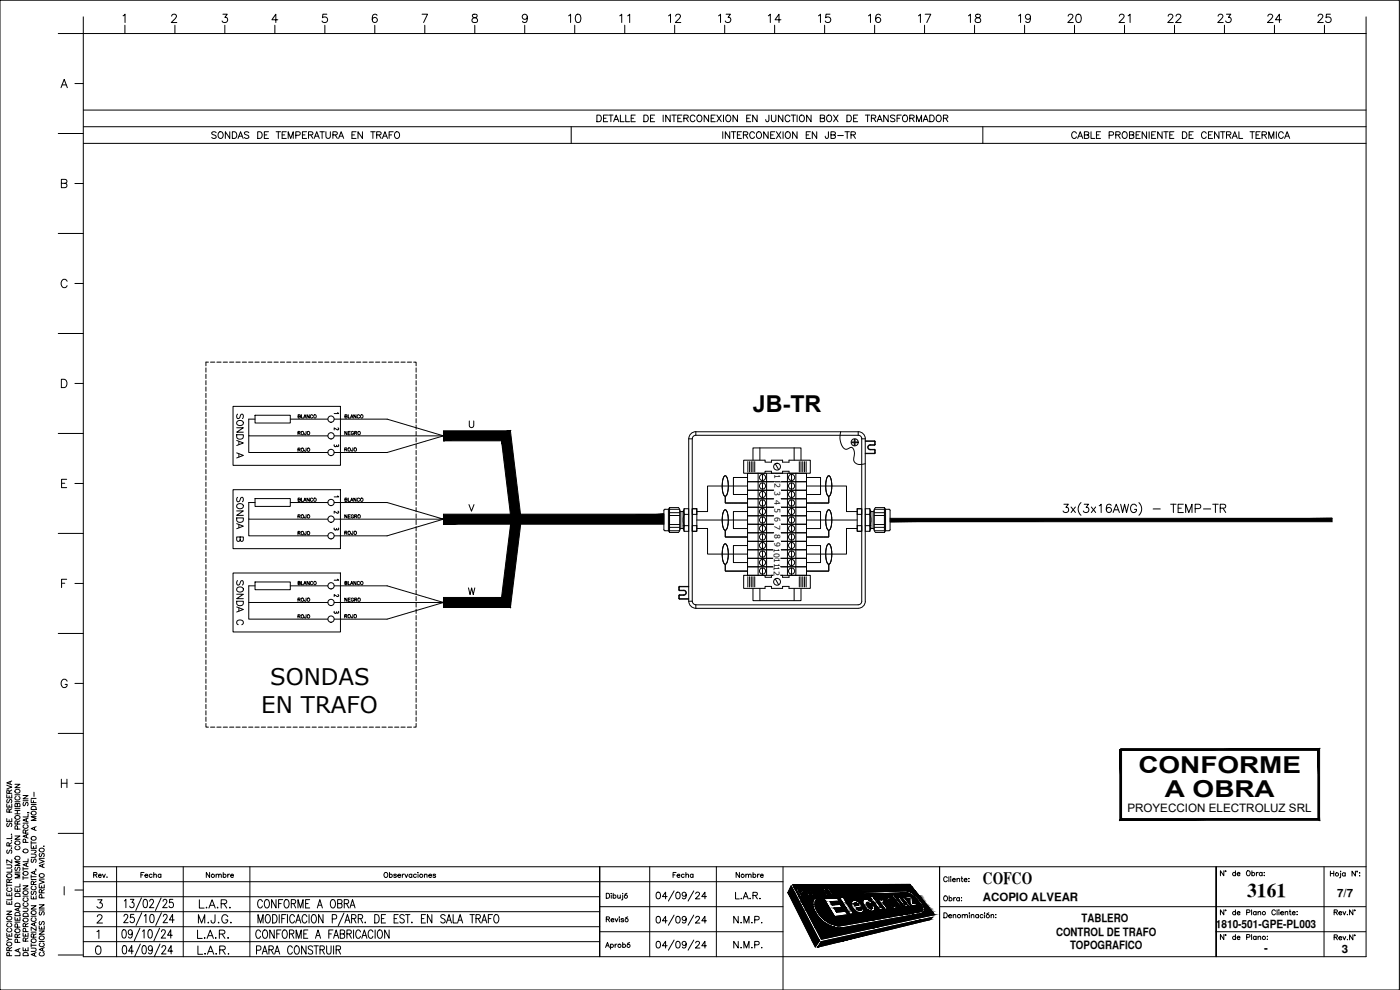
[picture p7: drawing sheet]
<svg xmlns="http://www.w3.org/2000/svg" width="420mm" height="297mm" viewBox="0 0 420 297" stroke-linecap="round" stroke-linejoin="round" font-family="sans-serif">
<defs><g id="words">
<g font-size="7">
<text x="226" y="123.5">JB-TR</text>
<text x="341.6" y="231.8">CONFORME</text>
<text x="349.5" y="239">A OBRA</text>
</g>
<g font-size="6.9">
<text x="81" y="205.4">SONDAS</text>
<text x="78.4" y="213.9">EN TRAFO</text>
</g>
<text font-size="5.9" x="374.3" y="269.1">3161</text>
<g font-size="5.7">
<text x="169.3" y="8.1">10</text>
<text x="184.9" y="8.1">11</text>
<text x="199.3" y="8.1">12</text>
<text x="214.5" y="8.1">13</text>
<text x="229.3" y="8.1">14</text>
<text x="244.5" y="8.1">15</text>
<text x="259.3" y="8.1">16</text>
<text x="274.5" y="8.1">17</text>
<text x="289.3" y="8.1">18</text>
<text x="304.4" y="8.1">19</text>
<text x="319.3" y="8.1">20</text>
<text x="334.4" y="8.1">21</text>
<text x="349.2" y="8.1">22</text>
<text x="364.1" y="8.1">23</text>
<text x="379.2" y="8.1">24</text>
<text x="394.1" y="8.1">25</text>
<text x="76.2" y="273.8">CONFORME A OBRA</text>
</g>
<g font-size="5.3">
<text x="74.1" y="138.6" transform="rotate(-90 74.1 138.6)">SONDA A</text>
<text x="74.1" y="163.7" transform="rotate(-90 74.1 163.7)">SONDA B</text>
<text x="74.1" y="188.7" transform="rotate(-90 74.1 188.7)">SONDA C</text>
</g>
<text font-size="5.1" x="295" y="265.2">COFCO</text>
<g font-size="4.9">
<text x="62.4" y="42.7">SONDAS DE TEMPERATURA EN TRAFO</text>
<text x="215.5" y="42.7">INTERCONEXION EN JB-TR</text>
<text x="320.3" y="42.7">CABLE PROBENIENTE DE CENTRAL TERMICA</text>
<text x="139.3" y="154.5">V</text>
</g>
<g font-size="4.4">
<text x="26.8" y="264.6">Rev.</text>
<text x="40.9" y="264.6">Fecha</text>
<text x="60.7" y="264.6">Nombre</text>
<text x="200.7" y="264.6">Fecha</text>
<text x="219.8" y="264.6">Nombre</text>
</g>
<g font-size="3.5">
<text x="99.1" y="130.2">2</text>
<text x="88.2" y="136.5">ROJO</text>
<text x="99.1" y="155.2">2</text>
<text x="99.1" y="160.2">3</text>
<text x="99.1" y="180.3">2</text>
<text x="99.1" y="185.2">3</text>
<text x="338.3" y="243.8">PROYECCION ELECTROLUZ SRL</text>
</g>
<g font-size="3.4">
<text x="401.3" y="269.1">7/7</text>
<text x="295" y="270.2">ACOPIO ALVEAR</text>
<text x="316.9" y="280.8">CONTROL DE TRAFO</text>
<text x="324.5" y="276.7">TABLERO</text>
<text x="364.9" y="278.6">1810-501-GPE-PL003</text>
<text x="321.1" y="284.9">TOPOGRAFICO</text>
<text x="379.4" y="285.6">-</text>
<text x="402.7" y="285.9">3</text>
</g>
<g font-size="3.1">
<text x="99.1" y="125.2">1</text>
<text x="99.1" y="135.1">3</text>
<text x="99.1" y="150.3">1</text>
<text x="99.1" y="175.3">1</text>
</g>
<g font-size="2.3">
<text x="232.5" y="142.2" transform="rotate(90 232.5 142.2)">1</text>
<text x="232.4" y="147.4" transform="rotate(90 232.4 147.4)">3</text>
<text x="232.5" y="144.8" transform="rotate(90 232.5 144.8)">2</text>
<text x="232.5" y="155.1" transform="rotate(90 232.5 155.1)">6</text>
<text x="232.5" y="150" transform="rotate(90 232.5 150)">4</text>
<text x="232.5" y="152.4" transform="rotate(90 232.5 152.4)">5</text>
<text x="232.4" y="160.2" transform="rotate(90 232.4 160.2)">8</text>
<text x="232.5" y="157.6" transform="rotate(90 232.5 157.6)">7</text>
<text x="232.4" y="162.7" transform="rotate(90 232.4 162.7)">9101112</text>
</g>
</g></defs>
<!-- layer: 0 -->
<g fill="none" stroke="#000" stroke-width=".3">
<path d="M0 .1h420v296.9h-420zM25 10.1h385v276.9h-385zM25 38h385M25 33h385M171.4 38v5M295 38v5M25 43h385M61.8 110.4v1.3M61.8 112.3v1.3M61.8 114.2v1.3M61.8 116.1v1.3M61.8 118v1.3"/>
<path d="M61.8 119.9v1.3M62.5 108.7h-.7v1.1M63.2 108.7h1.3M65.1 108.7h1.3M67 108.7h1.3M68.9 108.7h1.3M70.8 108.7h1.3M72.7 108.7h1.3M74.6 108.7h1.3M76.5 108.7h1.3M78.4 108.7h1.3M80.3 108.7h1.3"/>
<path d="M82.2 108.7h1.3M84.1 108.7h1.3M86 108.7h1.3M87.9 108.7h1.3M89.9 108.7h1.2M91.8 108.7h1.2M93.7 108.7h1.2M95.6 108.7h1.2M97.5 108.7h1.2M99.4 108.7h1.2M101.3 108.7h1.3M103.2 108.7h1.3"/>
<path d="M105.1 108.7h1.3M107 108.7h1.3M108.9 108.7h1.3M110.8 108.7h1.3M112.7 108.7h1.3M114.6 108.7h1.3M116.5 108.7h1.3M118.4 108.7h1.3M120.3 108.7h1.3M122.2 108.7h1.3M124.1 108.7h.8v1.1M124.9 110.4v1.3"/>
<path d="M124.9 112.3v1.3M124.9 114.2v1.3M124.9 116.1v1.3M124.9 118v1.3M124.9 119.9v1.3M61.8 121.8v1.3M61.8 123.7v1.3M61.8 125.6v1.3M61.8 127.5v1.3M61.8 129.4v1.3M61.8 131.3v1.3M61.8 133.3v1.2"/>
<path d="M61.8 135.2v1.2M61.8 137.1v1.2M61.8 139v1.2M69.9 121.9h32.3v17.7h-32.3zM74.7 130.8v5h23.7M76.5 125.8h-1.8v5h23.7M76.5 124.6h10.6v2.3h-10.6zM87.1 125.8h11.3M100.3 125.8h15.9l16.9 5-16.9 5h-15.9M100.3 130.8h32.8M124.9 121.8v1.3M124.9 123.7v1.3"/>
<path d="M124.9 125.6v1.3M124.9 127.5v1.3M124.9 129.4v1.3M124.9 131.3v1.3M124.9 133.3v1.2M124.9 135.2v1.2M124.9 137.1v1.2M124.9 139v1.2M223.2 138.1h6.4v.6h1.9v-.6h3.4v.6h1.9v-.6h6.4v3.9h-6.4v-.6h-1.9v.6h-3.4v-.6h-1.9v.6h-6.4zM224.4 138.5v3.1M225 138.5v3.1M225.5 138.5v3.1"/>
<path d="M226 138.5v3.1M226.5 138.5v3.1M232.7 139.1l1 1.8M239.9 138.5v3.1M240.4 138.5v3.1M240.9 138.5v3.1M241.4 138.5v3.1M241.9 138.5v3.1M61.8 140.9v1.2M61.8 142.8v1.2M61.8 144.7v1.3M61.8 146.6v1.3"/>
<path d="M61.8 148.5v1.3M61.8 150.4v1.3M61.8 152.3v1.3M61.8 154.2v1.3M61.8 156.1v1.3M61.8 158v1.3M61.8 159.9v1.3M69.9 146.9h32.3v17.7h-32.3zM74.7 155.8v5h23.7M76.5 150.8h-1.8v5h23.7M76.5 149.6h10.6v2.3h-10.6zM87.1 150.8h11.3"/>
<path d="M100.3 150.8h15.9l16.9 5h-32.8M124.9 140.9v1.2M124.9 142.8v1.2M124.9 144.7v1.3M124.9 146.6v1.3M124.9 148.5v1.3M124.9 150.4v1.3M124.9 152.3v1.3M124.9 154.2v1.3M124.9 156.1v1.3M124.9 158v1.3M124.9 159.9v1.3"/>
<path d="M133.1 155.8l-16.9 5h-15.9M209.1 158.6h3.2v7.7h12M209.1 156h15.2M216.7 155.8l.1 1M216.7 155.7v.1M216.8 145.1v.1M216.8 145.2v1.4M216.8 155.3v.1M216.8 155.4l-.1 .3M216.8 156.9v.2M216.8 146.6v.1M216.8 145v.1"/>
<path d="M216.8 155v.3M216.8 146.8v.1M216.8 144.8v.1M216.8 147l.1 .4M216.8 157.3l.1 .2M216.8 146.9v.1M216.8 157.1v.1M216.8 154.7v.2M216.8 144.5v.2M216.9 157.5v.1M216.9 147.4v.4M216.9 157.6v.4"/>
<path d="M216.9 144.1l-.1 .3M216.9 154.3l-.1 .4M217 158l.1 .4M217 147.8h.1M217 147.9l.1 .3M217 143.7l-.1 .4M217 153.9l-.1 .4M217 143.6v.1M217 153.8v.1M217.1 148.2v.2M217.1 158.4l.1 .4M217.1 143.3l-.1 .3"/>
<path d="M217.1 153.5l-.1 .3M217.2 148.4v.2M217.2 143.2l-.1 .1M217.3 148.6l.4 .3M217.3 158.8h.1M217.3 158.9h.1M217.3 142.9l-.1 .3M217.3 153.2l-.2 .3M217.4 158.9l.3 .3M217.4 142.9h-.1M217.4 153.1h-.1M217.4 142.8v.1"/>
<path d="M217.4 153v.1M217.5 142.8h.1M217.5 153h.1M217.6 142.7v.1M217.6 153h.1M217.7 150.9h6.6M217.7 159.2v1.9h6.6M217.7 152.9l.4 .4M217.7 149v1.8M217.7 142.7l.4 .4M217.7 159.1h.1M217.7 148.9h.1"/>
<path d="M217.8 148.8v.1M217.8 159.1h.1M217.9 148.8h-.1M217.9 159h-.1M218 148.7l-.1 .1M218 158.9l-.1 .1M218.1 143.1v.1M218.1 153.3l.1 .2M218.2 143.3h.1M218.2 148.4l-.2 .3M218.2 143.3v.1M218.2 153.6h.1"/>
<path d="M218.2 148.3h.1M218.2 158.5l-.2 .4M218.2 143.4l.1 .4M218.2 153.6l.2 .5M218.3 158.1l-.1 .4M218.3 147.9l-.1 .4M218.3 143.8l.1 .3M218.4 147.8l-.1 .1M218.4 158l-.1 .1M218.4 154.1v.2M218.4 147.6v.1M218.4 157.8v.1"/>
<path d="M218.4 147.5h.1M218.4 157.7h.1M218.4 144.2h.1M218.4 154.4l.1 .3M218.4 144.3l.1 .3M218.5 154.8h.1M218.5 147.1l-.1 .3M218.5 157.3l-.1 .4M218.5 144.6v.4M218.5 154.8v.4M218.5 146.8v.3M218.5 156.9v.4"/>
<path d="M218.5 145v.3M218.5 155.2v.3M218.5 156.6v.3M218.5 145.3l.1 .1M218.5 155.5l.1 .1M218.6 146.1l-.1 .7M218.6 156.3l-.1 .2M218.6 145.4v.6M218.6 155.6v.6M224.3 143.3h-4.2v5.1h4.2M224.3 145.8h-12v7.7h-3.2M224.3 153.5h-4.2v5.1h4.2"/>
<path d="M242 143.3h4.3v5.1h-4.3M242 145.8h12v7.7h3.3M242 153.5h4.3v5.1h-4.3M242 150.9h6.6M242 156h15.3M247.8 146.1v.3M247.8 146.4l.1 .4M247.8 156.3v.3M247.8 156.6v.3M247.8 145v1M247.8 155.2v1M247.8 156.9l.1 .4"/>
<path d="M247.8 144.9v.1M247.8 155.1v.1M247.9 146.8v.3M247.9 154.8h.1M247.9 144.6v.3M247.9 154.8v.3M247.9 157.3v.4M247.9 147.1v.1M247.9 147.2v.2M247.9 144.3v.3M247.9 154.5v.2M247.9 147.5h.1"/>
<path d="M247.9 157.7h.1M247.9 144.2h.1M247.9 154.4h.1M248 157.8l.2 .7M248 147.6l.2 .7M248 143.8l-.1 .3M248.1 143.4l-.1 .4M248.1 153.6l-.2 .7M248.2 153.6h.1M248.2 158.5l.3 .5M248.2 148.4l.1 .1M248.3 148.6l.2 .2"/>
<path d="M248.5 148.8h.1M248.5 159h.1M248.5 148.8l.1 .1M248.5 159.1h.1M248.6 148.9h.1M248.6 159.1h.1M248.7 150.9h.1M248.7 159.2v1.9M248.7 152.9l-.5 .6M248.7 149v1.8M248.8 153h.1M248.8 142.8h-.3l-.3 .6"/>
<path d="M248.8 142.8h.1M248.9 142.8l.1 .1M248.9 153l.1 .1M249 142.9l.2 .3M249 153.1l.2 .3M249 148.7l-.3 .2M249 158.9l-.3 .3M249.1 158.8l-.1 .1M249.2 153.4l.2 .4M249.2 143.2v.1M249.2 143.3l.2 .3M249.3 148.2l-.3 .5"/>
<path d="M249.3 158.4l-.2 .4M249.3 158.3v.1M249.4 143.6l.1 .5M249.4 153.8l.1 .5M249.4 147.9l-.1 .3M249.4 158v.2M249.4 157.9v.1M249.5 144.1v.3M249.5 154.3v.4M249.5 147.4l-.1 .4M249.5 157.5v.1M249.5 157.6l-.1 .3"/>
<path d="M249.5 154.7l.1 .3M249.5 144.5h.1M249.6 147l-.1 .4M249.6 157.3l-.1 .2M249.6 144.6v.2M249.6 146.9v.1M249.6 157.1v.1M249.6 144.9v.2M249.6 155.1v.2M249.6 146.8v.1M249.6 156.9v.2M249.6 146.6v.1"/>
<path d="M249.6 145.1v1.5M249.6 155.3v.4M249.6 155.8v1M249.6 155.7v.1M257.3 158.6h-3.3v7.7h-12M319.3 151.3h1.3l-.7 .9a.84 .84 0 0 1 .6 1.4 .84 .84 0 0 1-1.5-.3M321.4 152.1l1.3 1.7M322.7 152.1l-1.3 1.7M324.4 150.8a2.55 2.55 0 0 0 0 3.8M325.4 151.3h1.3l-.7 .9a.83 .83 0 0 1 .6 1.4 .83 .83 0 0 1-1.5-.3M327.5 152.1l1.3 1.7M328.8 152.1l-1.3 1.7"/>
<path d="M329.9 151.8l.6-.5v2.5M333.5 151.6a.72 .72 0 0 0-.7-.3 .72 .72 0 0 0-.7 .5 1.44 1.44 0 0 0 .6 2 .78 .78 0 0 0 .9-.7 .78 .78 0 0 0-.8-.9 .78 .78 0 0 0-.8 .8M334.1 153.8l.9-2.5 1 2.5M334.4 153h1.2M336.3 151.3l.6 2.5 .6-2.5 .6 2.5 .6-2.5M341.1 151.9a.91 .91 0 0 0-1.1-.6 .91 .91 0 0 0-.7 .9v.6a.89 .89 0 0 0 .9 1 .89 .89 0 0 0 .9-1h-.6M341.8 150.8a2.59 2.59 0 0 1 0 3.8M346.1 152.7h2.1M351.3 151.3h1.7M352.1 151.3v2.5M353.6 152.5h.9M355.1 151.3h-1.5v2.5h1.5"/>
<path d="M355.8 153.8v-2.5l1 2.5 .9-2.5v2.5M358.7 152.6h1.1a.66 .66 0 0 0 .6-.7 .66 .66 0 0 0-.6-.6h-1.1v2.5M361.2 152.7h2.1M363.9 151.3h1.7M364.8 151.3v2.5M366.2 152.5l1.4-.1 .3-.4-.2-.5-.4-.2h-1.1v2.5M367 152.5l.9 1.3M61.8 161.8v1.3M61.8 163.7v1.3M61.8 165.6v1.3M61.8 167.5v1.3M61.8 169.4v1.3"/>
<path d="M61.8 171.4v1.2M61.8 173.3v1.2M61.8 175.2v1.2M61.8 177.1v1.2M61.8 179v1.2M69.9 171.9h32.3v17.7h-32.3zM76.5 175.8h-1.8v5h23.7M76.5 174.6h10.6v2.3h-10.6zM87.1 175.8h11.3M100.3 175.8h15.9l16.9 5h-32.8M124.9 161.8v1.3M124.9 163.7v1.3"/>
<path d="M124.9 165.6v1.3M124.9 167.5v1.3M124.9 169.4v1.3M124.9 171.4v1.2M124.9 173.3v1.2M124.9 175.2v1.2M124.9 177.1v1.2M124.9 179v1.2M216.7 165.9v.1M216.7 166l.1 1.3M216.8 165.6h.1M216.8 165.7l-.1 .2"/>
<path d="M216.8 165.2v.3M216.8 167.4l.1 .3M216.8 164.9v.2M216.9 167.7v.1M216.9 167.8v.4M216.9 164.5l-.1 .4M217 168.2v.3M217 164.2l-.1 .3M217 164.1h.1M217.1 168.6h.1M217.1 168.7l.1 .3M217.1 163.7l-.1 .3"/>
<path d="M217.2 163.5l-.1 .2M217.3 169h.1M217.3 163.5h-.1M217.3 169.1l.4 .2M217.3 163.4h.1M217.4 163.3l-.1 .1M217.4 163.2v.1M217.5 163.2h.1M217.6 163.2h.1M217.7 169.4v2h6.6M217.7 163.2l.4 .3M217.8 169.3h.1"/>
<path d="M217.9 169.2h-.1M218 169.1l-.1 .1M218.1 163.5v.1M218.2 163.7h.1M218.2 163.8h.1M218.2 168.7l-.2 .4M218.2 163.9l.1 .3M218.3 168.4l-.1 .3M218.3 164.2l.2 .7M218.4 168.2l-.1 .1M218.4 167.9v.2M218.5 165h.1"/>
<path d="M218.5 167.5l-.1 .4M218.5 167.4v.1M218.5 165.1v.6M218.5 167.1v.3M218.5 166.8v.2M218.5 165.7l.1 .7M218.5 167.1h.1M218.6 166.5l-.1 .2M223.2 172.6h6.4v.6h1.9v-.6h3.4v.6h1.9v-.6h6.4v3.9h-6.4v-.6h-1.9v.6h-3.4v-.6h-1.9v.6h-6.4zM224.3 163.7h-4.2v5.1h4.2M224.4 173v3.1M225 173v3.1"/>
<path d="M225.5 173v3.1M226 173v3.1M226.5 173v3.1M232.7 173.7l1 1.8M239.9 173v3.1M240.4 173v3.1M240.9 173v3.1M241.4 173v3.1M241.9 173v3.1M242 163.7h4.3v5.1h-4.3M242 161.1h6.6M242 171.4h6.6"/>
<path d="M247.8 166.5v.3M247.8 166.9v.1M247.8 167.1l.1 .3M247.8 165.3v1.1M247.8 167.1h.1M247.9 165h.1M247.9 165.1v.2M247.9 167.4v.1M247.9 167.5v.4M247.9 164.7v.2M247.9 167.9l.2 .4M247.9 164.6h.1"/>
<path d="M248 164.2l-.1 .4M248.1 168.4h.1M248.1 168.5l.1 .2M248.1 163.9l-.1 .3M248.2 163.8h.1M248.2 168.7l.3 .5M248.5 169.2h.1M248.5 169.3h.1M248.7 169.4v2M248.8 163.2h-.3l-.3 .5M248.8 163.2h.1M248.9 163.2l.1 .1"/>
<path d="M249 163.3v.1M249 163.4h.1M249.1 163.5h.1M249.1 169l-.5 .3M249.2 163.5v.1M249.2 163.6l.2 .4M249.3 168.7l-.2 .3M249.3 168.6h.1M249.4 164.1h.1M249.4 164.2l.1 .3M249.4 168.1l-.1 .4M249.5 164.5v.4"/>
<path d="M249.5 168l-.1 .1M249.5 167.7v.1M249.5 167.8v.2M249.5 164.9l.1 .3M249.6 167.4l-.1 .3M249.6 165.3v.2M249.6 167v.3M249.6 165.6v.3M249.6 165.9v.1M249.6 166v.9M61.8 180.9v1.2M61.8 182.8v1.3"/>
<path d="M61.8 184.7v1.3M61.8 186.6v1.3M61.8 188.5v1.3M61.8 190.4v1.3M61.8 192.3v1.3M61.8 194.2v1.3M61.8 196.1v1.3M61.8 198v1.3M61.8 199.9v1.3M74.7 180.8v5h23.7M124.9 180.9v1.2M124.9 182.8v1.3"/>
<path d="M124.9 184.7v1.3M124.9 186.6v1.3M124.9 188.5v1.3M124.9 190.4v1.3M124.9 192.3v1.3M124.9 194.2v1.3M124.9 196.1v1.3M124.9 198v1.3M124.9 199.9v1.3M133.1 180.8l-16.9 5h-15.9M61.8 217.1v1.1h.7M61.8 201.8v1.3"/>
<path d="M61.8 203.7v1.3M61.8 205.6v1.3M61.8 207.5v1.3M61.8 209.5v1.2M61.8 211.4v1.2M61.8 213.3v1.2M61.8 215.2v1.2M63.2 218.2h1.3M65.1 218.2h1.3M67 218.2h1.3M68.9 218.2h1.3M70.8 218.2h1.3"/>
<path d="M72.7 218.2h1.3M74.6 218.2h1.3M76.5 218.2h1.3M78.4 218.2h1.3M80.3 218.2h1.3M82.2 218.2h1.3M84.1 218.2h1.3M86 218.2h1.3M87.9 218.2h1.3M89.9 218.2h1.2M91.8 218.2h1.2M93.7 218.2h1.2"/>
<path d="M95.6 218.2h1.2M97.5 218.2h1.2M99.4 218.2h1.2M101.3 218.2h1.3M103.2 218.2h1.3M105.1 218.2h1.3M107 218.2h1.3M108.9 218.2h1.3M110.8 218.2h1.3M112.7 218.2h1.3M114.6 218.2h1.3M116.5 218.2h1.3"/>
<path d="M118.4 218.2h1.3M120.3 218.2h1.3M122.2 218.2h1.3M124.9 217.1v1.1h-.8M124.9 201.8v1.3M124.9 203.7v1.3M124.9 205.6v1.3M124.9 207.5v1.3M124.9 209.5v1.2M124.9 211.4v1.2M124.9 213.3v1.2M124.9 215.2v1.2"/>
<path d="M25 260.1h385M25 264.5h210M25 278.1h155M25 273.5h155M25 269.1h155M35 260.1v26.9M55 260.1v26.9M75 260.1v26.9M180 272h55M180 279.6h55M195 260.1v26.9M215 260.1v26.9"/>
<path d="M235 260.1v36.9M237.4 265.8l8.5 16.4-1.2 1.9-8.2-16.3zM238 265.5l35.1-.1 7.3 9-33.9 7.4zM238.8 266.6h1.4a.78 .78 0 0 1 .7 .5 .78 .78 0 0 1-.2 .9h-.6l.5 1h-.5zM239.6 266.9l.6 .1 .2 .6h-.5zM242.8 267l-.8-.1 .4 .7 .5-.2-.1-.4M243 267.9h-.4l.6 1h-.5l-1.3-2.3h1.5l.5 .6v.5l.5 .3M243 267.9l.3 .1M243.3 268l.6 .9 .5-.1-.6-.8M244.4 266.5a1.76 1.76 0 0 1 1.8 2.2 1.76 1.76 0 0 1-1.8-2.2zM244.8 266.9a1.58 1.58 0 0 1 1.1 1.5 1.58 1.58 0 0 1-1.1-1.5zM246 266.5h.5l.8 .7-.1-.7 .5-.1 .1 1.2 .6 1.1h-.5l-.5-.9z"/>
<path d="M247.3 269.6l3.9-.2 .7 1-2.8 .1 .6 1 2.4-.1 .7 .9-2.5 .2 .8 1.2 2.6-.3 .7 1.1-3.9 .5zM248.2 266.4h1.2l.3 .4h-.8l.4 .5h.6l.2 .3-.6 .1 .4 .5h.7l.2 .4h-1.2zM251.5 266.8l-.6-.5h-.5a1.97 1.97 0 0 0 1.7 2.2v-.7l-.4-.1M251.5 266.8l.1 .2M251.6 267l-.7-.3a1.39 1.39 0 0 0 .9 1.4v-.4M251.7 277.8h.1M252 269.4l1.1-.1 3.2 4.9-1.2 .2zM253.4 266.8l-.7-.5h-.4a1.97 1.97 0 0 0 1.6 2.2l.1-.8M253.4 266.8v.1l-.3 .1-.4-.4a1.39 1.39 0 0 0 1 1.5l-.1-.4h.4M253.6 266.3h.5l1.3 2h-.4zM255.1 266.3a1.63 1.63 0 0 1 1.6 2 1.63 1.63 0 0 1-1.6-2zM255.4 266.6a1.59 1.59 0 0 1 1 1.4 1.59 1.59 0 0 1-1-1.4z"/>
<path d="M255.6 270.5a2.22 2.22 0 0 1 3.2 1.1l.3 .5-2.1 .3 1 .7h.2l.2-.4 .8-.1a1.15 1.15 0 0 1-.5 1.3 1.15 1.15 0 0 1-1.4-.1 2.73 2.73 0 0 1-1.7-3.3zM256.5 266.3h.3l1.2 1-.7-1h.3l1.3 1.8-.3 .1-1.2-1 .7 1-.3 .1zM256.5 271.1l.6-.1 .6 .6-1.2 .2zM261 271.2l-.8-.5a1.55 1.55 0 0 0 1.5 1.9l-.2-.8M262 271l-1 .2M262 271l-1.3-1a1.06 1.06 0 0 0-1.4-.2 1.06 1.06 0 0 0-.3 1.4 2.99 2.99 0 0 0 3.2 2.1 1.2 1.2 0 0 0 .2-1.6l-.9 .1M263.4 269.7h.8l.3 .3 .2-.4h.2l.7 .9-.3 .1-.1 .3 1.2 1.9-.8 .1zM263.5 272.5l.6 .5h.8M263.6 272.6l-1.5-2.1h-.4l-.4-.6h.4l-.7-.9 .9-.1 .7 .9h.4l.4 .6h-.4l1.2 1.7 .6 .2 .5 .7-.5 .1M265.6 270.5v.1M266.2 269.5a2.51 2.51 0 0 1 2.9 2.9 2.51 2.51 0 0 1-2.9-2.9zM267.4 268.4l.7-.1 2.9 3.9-.7 .1z"/>
<path d="M268.6 271.6v-.3l-.2-.6-.8-.5a.55 .55 0 0 0-.9-.1 .55 .55 0 0 0 .2 .9l.3 .4 .8 .6 .5-.1 .1-.3M268.8 272.7l.8-.1 .3 .4h-.7l1.1 .4 .5 .6-.1 .4-.8-.1-.4-.5 .3-.1 .3 .3 .2-.1-1-.4-.5-.6zM269.3 269.2h.7l1.4 1.9 .6 .3 .1-.3-1.5-1.9 .7-.1 2 2.8-.6 .1-.3-.4v.3a.91 .91 0 0 1-1.4-.4zM269.4 272.5h.1M270.8 274.1l.5 .2h-.2zM271.7 269.1l1.6-.1 .5 .5 .1 1.6 .9-.1 .5 .6-1.6 .3-.6-.8-.1-1.5-.9 .1zM271.7 272.6l.2 .2M271.7 272.6l-.6-.1 .4 .6h.3l.1-.3M272 267.8l-12.8 .5-.2-.5 13-.5a7.8 7.8 0 0 1 5.5 5.6l-.3 .7-.7 .5-23.2 4.2a8.6 8.6 0 0 1-9.4-7l.1-.7 .6-1.3 .5 .2a4.5 4.5 0 0 0 1.5 5.7 8 8 0 0 0 5.1 2.6M272 267.8a7.2 7.2 0 0 1 4.8 5.3l-.6 .4-24.5 4.3M272.1 273.4h-.2l.5 .7-.4 .1-1.2-1.6 .2-.3a.84 .84 0 0 1 1.2 .8l.3 .1 .6 .8-.4 .1-.5-.6M272.1 273.4h.1"/>
<path d="M272.5 272.1h.4l1.1 1.4 .5-.1 .2 .3-.8 .1zM272.9 273.7l.6 .2-.3 .1zM274.6 273.4l.5 .2zM282 272h127.9M282 260.1v26.9M364.9 279.6h45M397.4 260.1v26.9M25 282.5h155M180 287v-26.9v26.9M246.5 282.5l33.4-7.3-.8 .7-33.7 8.3zM365 287v-26.9v26.9"/>
<circle cx="233.2" cy="140" r="1.03"/>
<circle cx="233.2" cy="174.6" r="1.03"/>
</g>
<!-- layer: SYMS -->
<g fill="none" stroke="#000" stroke-width=".3">
<circle cx="99.3" cy="125.7" r=".94"/>
<circle cx="99.3" cy="130.8" r=".94"/>
<circle cx="99.3" cy="135.8" r=".94"/>
<circle cx="99.3" cy="150.8" r=".94"/>
<circle cx="99.3" cy="155.8" r=".94"/>
<circle cx="99.3" cy="160.8" r=".94"/>
<circle cx="99.3" cy="175.8" r=".94"/>
<circle cx="99.3" cy="180.8" r=".94"/>
<circle cx="99.3" cy="185.8" r=".94"/>
</g>
<!-- layer: TEXTOS -->
<g fill="none" stroke="#000" stroke-width=".3">
<path d="M25 5.1v5h-7.5M36.9 4.7l.6-.4v2.5M37.5 7.6v2.5M51.5 4.9l.5-.6 .8 .2a.77 .77 0 0 1-.2 1.1l-1.2 1.2h1.7M52.5 7.6v2.5M66.9 4.3h1.3l-.7 .9a.83 .83 0 0 1 .6 1.3 .83 .83 0 0 1-1.4-.2M67.5 7.6v2.5M82.5 7.6v2.5M83.4 5.9h-1.8l1.2-1.6v2.5M97.5 7.6v2.5M98.1 4.3h-1.2l-.1 1a.88 .88 0 0 1 1.3 0 .88 .88 0 0 1-.2 1.4 .88 .88 0 0 1-1.3-.4M112.5 7.6v2.5"/>
<path d="M113.1 4.6a.71 .71 0 0 0-1-.2 1.42 1.42 0 0 0 .4 2.4 .77 .77 0 0 0 .8-.8 .77 .77 0 0 0-.8-.8 .77 .77 0 0 0-.8 .7M126.7 4.3h1.6l-1.2 2.5M127.5 7.6v2.5M141.9 4.4a.51 .51 0 0 0 .2 .8 .91 .91 0 0 1 1 .4 .91 .91 0 0 1 0 1.1l-.9 .1a.71 .71 0 0 1-.6-.8 .71 .71 0 0 1 .8-.7l.4-.1a.51 .51 0 0 0 .3-.8zM142.5 7.6v2.5M157.5 7.6v2.5M158.3 5.1a.77 .77 0 0 1-1.1 .7 .77 .77 0 0 1-.3-1.2 .77 .77 0 0 1 1.2 0 1.32 1.32 0 0 1-.8 2.2l-.5-.4M410 5.1v5M18.3 26.3l1-2.5 .9 2.5M18.6 25.5h1.3M22.5 25.1h2.5M17.5 40.1h7.5"/>
<path d="M18.4 55l1.5-.1 .2-.4-.1-.5-.5-.2h-1.1v2.5h1.1a.66 .66 0 0 0 .6-.6 .66 .66 0 0 0-.6-.7M22.5 55.1h2.5M17.5 70h7.5M20.2 84.4a.93 .93 0 0 0-1.1-.6 .93 .93 0 0 0-.7 1v.6a.93 .93 0 0 0 .7 .9 .93 .93 0 0 0 1.1-.6M22.5 85.1h2.5M17.5 100.1h7.5M18.4 113.8h.9a1.34 1.34 0 0 1 .8 1.2 1.34 1.34 0 0 1-.8 1.3h-.9zM22.5 115h2.5M17.5 130.1h7.5M89.4 129.9h.6l.1-.3-.7-.2v1M89.5 124.9h.5l.1-.3-.6-.2v1l.6-.1v-.2l-.2-.2M89.8 129.9l.3 .5"/>
<path d="M90.5 124.4v1h.5M91.1 125.4l.4-1 .4 1M91.3 125.1h.5M91.9 129.4l-.1 1h-.3l-.1-.3M92.8 124.4v1l-.7-1v1M93.9 124.7a.37 .37 0 0 0-.5-.3 .37 .37 0 0 0-.3 .4v.3a.37 .37 0 0 0 .3 .3 .37 .37 0 0 0 .5-.2M103.5 134.9l.5-.1 .1-.3-.6-.1v1M103.5 124.9h.6v-.4l-.6-.1v1l.6-.1-.2-.4M103.8 134.9l.3 .5M104.1 129.4v1l-.6-1v1M104.5 124.4v1h.6M104.5 129.9h.4"/>
<path d="M105.1 129.4h-.6v1h.6M105.2 125.4l.4-1 .4 1M105.3 125.1h.5M105.9 134.4v.9h-.4l-.1-.2M106.1 129.7a.36 .36 0 0 0-.4-.3 .36 .36 0 0 0-.3 .4v.3a.35 .35 0 0 0 .3 .3 .35 .35 0 0 0 .4-.3h-.2M106.4 129.9h.6l.1-.3-.7-.2v1M106.8 129.9l.3 .5M106.8 124.4v1l-.6-1v1M107.9 124.7a.37 .37 0 0 0-.4-.3 .37 .37 0 0 0-.3 .4v.3a.37 .37 0 0 0 .3 .3 .37 .37 0 0 0 .4-.2M18.5 145h.9M20 143.8h-1.5v2.5h1.5M22.5 145.1h2.5"/>
<path d="M89.4 154.9h.6l.1-.3-.7-.2v1M89.4 159.9h.6l.1-.3-.7-.2v1.1M89.5 149.9h.5l.1-.3-.6-.2v1h.5l.1-.3-.2-.2M89.8 154.9l.3 .5M89.8 159.9l.3 .6M90.5 149.4v1h.5M91.1 150.4l.4-1 .4 1M91.3 150.1h.5M91.9 154.4l-.1 .9-.3 .1-.1-.3M91.9 159.4l-.1 .9-.2 .2-.2-.4M92.8 149.4v1l-.7-1v1M93.9 149.7a.37 .37 0 0 0-.5-.3 .37 .37 0 0 0-.3 .4 .41 .41 0 0 0 .2 .6 .41 .41 0 0 0 .5-.1l.1-.1"/>
<path d="M103.5 159.9l.5-.1 .1-.3-.6-.1v1M103.5 149.9h.6v-.4l-.6-.1v1h.6l.1-.3-.3-.2M103.8 159.9l.3 .5M104.1 154.4v1l-.6-1v1M104.5 149.4v1h.6M104.5 154.9h.4M105.1 154.4h-.6v1h.6M105.2 150.4l.4-1 .4 1M105.3 150.1h.5M105.9 159.4v.9l-.3 .1-.2-.4M106.1 154.7a.36 .36 0 0 0-.4-.3 .36 .36 0 0 0-.3 .4 .41 .41 0 0 0 .1 .5 .41 .41 0 0 0 .5 0l.1-.2h-.2M106.4 154.9h.6l.1-.3-.7-.2v1"/>
<path d="M106.8 154.9l.3 .5M106.8 149.4v1l-.6-1v1M107.9 149.7a.37 .37 0 0 0-.4-.3 .37 .37 0 0 0-.3 .4 .41 .41 0 0 0 .1 .6 .41 .41 0 0 0 .6-.1v-.1M17.5 160h7.5M18.5 175h.9M20 173.8h-1.5v2.5M22.5 175.1h2.5M89.4 179.9h.6l.1-.3-.7-.2v1M89.5 174.9h.5l.1-.3-.6-.2v1h.6v-.3l-.2-.2M89.8 179.9l.3 .5M90.5 174.4v1h.5M91.1 175.4l.4-1 .4 1"/>
<path d="M91.3 175.1h.5M91.9 179.4l-.1 .9-.3 .1-.1-.3M92.8 174.4v1l-.7-1v1M93.9 174.7a.37 .37 0 0 0-.5-.3 .37 .37 0 0 0-.3 .4 .41 .41 0 0 0 .2 .6 .41 .41 0 0 0 .5-.1l.1-.1M103.5 174.9h.6v-.4l-.6-.1v1h.6l-.2-.5M104.1 179.4v1l-.6-1v1M104.5 174.4v1h.6M104.5 179.9h.4M105.1 179.4h-.6v1h.6M105.2 175.4l.4-1 .4 1M105.3 175.1h.5M106.1 179.7a.36 .36 0 0 0-.4-.3 .36 .36 0 0 0-.3 .4 .41 .41 0 0 0 .1 .5 .41 .41 0 0 0 .5 0l.1-.2h-.2"/>
<path d="M106.4 179.9h.6l.1-.3-.7-.2v1M106.8 179.9l.3 .5M106.8 174.4v1l-.6-1v1M107.9 174.7a.37 .37 0 0 0-.4-.3 .37 .37 0 0 0-.3 .4 .41 .41 0 0 0 .1 .6 .41 .41 0 0 0 .6-.1v-.1M17.5 190.1h7.5M89.4 184.9h.6l.1-.3-.7-.2v1M89.8 184.9l.3 .5M91.9 184.4l-.1 .9-.2 .1-.2-.3M103.5 184.9l.5-.1 .1-.3-.6-.1v1M103.8 184.9l.3 .5M105.9 184.4l-.1 .9h-.3l-.1-.3M20.2 204.4a.93 .93 0 0 0-1.1-.6 .93 .93 0 0 0-.7 1v.5a.9 .9 0 0 0 .9 1 .9 .9 0 0 0 .9-1h-.6"/>
<path d="M22.5 205h2.5M2 238.4v1h1.5v-1M2 235.6l1.5 .6-1.5 .5M2.2 239.9l-.2 .3 .2 .7 .3-.1 .6-.9 .4 .3-.2 .7M2.8 238l-.1-.8-.5-.1-.2 .9h1.5M2.8 238.8v.6M3 234.5v.7M3.5 234.3l-1.5 .6 1.5 .6M3.5 237l-.7 .5M4.5 235.3h1.5l-1.5 1h1.5M4.5 238.5h1.5M4.6 237.1a.71 .71 0 0 1 .9-.3 .71 .71 0 0 1 .3 1 .74 .74 0 0 1-.9 .1 .74 .74 0 0 1-.3-.8z"/>
<path d="M4.8 239a.54 .54 0 0 0-.3 .6 .54 .54 0 0 0 .6 .4h.3a.54 .54 0 0 0 .6-.4 .54 .54 0 0 0-.4-.6M6.9 238.7h1.5l-1.5 1h1.5M9.4 239.9v.9h1.4M9.4 239.6h1.4M10.2 237.7v1.3M17.5 220.1h7.5M18.4 233.8v2.5M18.4 235h1.7M20.1 233.8v2.5M22.5 235h2.5M2 245.6v.9h1.5v-.9M2 241.2v1h1.5v-1"/>
<path d="M2 259.5h1.1l.4 .4-.2 .5-1.3 .1M2.2 247l-.1 .9 .4 .1 .4-.8 .4-.2 .2 .4-.2 .6M2.2 255l-.2 .4 .2 .6h.3l.6-1 .4 .4-.2 .6M2.8 243.7l-.1-.9-.4-.1-.3 .3v.7h1.5M2.8 253.8l-.1-.8-.4-.2-.3 .4v.6h1.5M2.8 241.6v.6M2.8 246v.5M3.4 252.3h.1M3.4 250.3h.1M3.4 254.5h.1M3.5 258v1l-1.5-1v1M3.5 250.7v.9h-1.5"/>
<path d="M3.5 242.7l-.7 .5M3.5 252.8l-.7 .5M4.5 250.8h1.5l-1.5 1h1.5M4.5 244.2h1.5M4.5 243.2h1.5M4.5 242.6h1.5M4.5 240.5h1.5M4.6 257.2a.71 .71 0 0 1 .9-.3 .71 .71 0 0 1 .3 1 .74 .74 0 0 1-.9 .1 .74 .74 0 0 1-.3-.8zM4.6 252.6a.71 .71 0 0 1 .9-.3 .71 .71 0 0 1 .3 1 .74 .74 0 0 1-.9 .1 .74 .74 0 0 1-.3-.8zM4.6 245a.71 .71 0 0 1 .9-.3 .71 .71 0 0 1 .3 1 .74 .74 0 0 1-.9 .1 .74 .74 0 0 1-.3-.8zM4.8 253.9a.54 .54 0 0 0-.3 .6 .54 .54 0 0 0 .6 .5h.3a.54 .54 0 0 0 .6-.5 .54 .54 0 0 0-.4-.6M5.2 247.3l-.1-.9-.5-.1-.1 1h1.5"/>
<path d="M5.2 241.4l.3-.4 .5 .4v.6h-1.5l.1-.8h.5l.1 .8M5.2 243.2v1M5.3 248.8l-.1-.9h-.6l-.1 .9h1.5M6 258.5h-1.5l1.5 .6-1.5 .6h1.5M6 246.3l-.8 .4M6.9 247h1.5M6.9 240.2h1.5M7.1 254.9a.69 .69 0 0 1 1-.1 .69 .69 0 0 1 .1 1 .74 .74 0 0 1-.9 .1 .74 .74 0 0 1-.3-.9zM7.1 240.8l-.2 .3 .2 .7 .4-.2 .4-.8h.3l.2 .3-.2 .7M7.3 247.5a.56 .56 0 0 0-.4 .6 .56 .56 0 0 0 .6 .4h.4a.56 .56 0 0 0 .5-.4 .56 .56 0 0 0-.3-.6M7.6 250v-.9l-.5-.1-.2 1h1.5M7.7 252.8l-.1-.9h-.6l-.1 .9h1.5"/>
<path d="M7.9 245.7v.7M7.9 250.5v.8M7.9 259.1v.7M8.3 243.8l.4 .1M8.4 258.9l-1.5 .6 1.5 .5M8.4 257.7v.8h-1.5M8.4 250.3l-1.5 .6 1.5 .6M8.4 245.5l-1.5 .5 1.5 .6M8.4 244.2v.9h-1.5M8.4 249l-.8 .5M9.4 256.3h1l.4 .4-.2 .5h-1.2M9.4 255.1l1.3 .1 .1 .5-.4 .1"/>
<path d="M9.4 253.6v.9h1.4v-.9M9.4 252.4v1M9.4 252.9h1.4M9.4 241.4h1.4M9.4 242.2a.83 .83 0 0 1 1.4 .2v.5h-1.4zM9.6 257.8l-.2 .8 .4 .1 .5-.9h.3l.2 .3-.2 .6M10.1 240.2v.6M10.1 254v.5M10.4 248.2v.8M10.8 248l-1.4 .6 1.4 .6M10.8 245h-1.4l1.4 .6-1.4 .6h1.4M11.8 257.9l1.5 .6-1.5 .5"/>
<path d="M11.8 257.5h1.5M11.9 254.7a.7 .7 0 0 1 .9-.2 .7 .7 0 0 1 .3 1 .73 .73 0 0 1-.9 .1 .73 .73 0 0 1-.3-.9zM12 256l-.2 .4 .2 .6 .3-.1 .4-.8 .4-.1 .2 .4-.2 .6M12.8 259.4v.7M13.1 253.9h.1M13.3 259.2l-1.5 .6 1.5 .5M17.5 250h7.5M2 280v.9h1.5v-.9M2 273.4h1.5l-1.5 1h1.5M2 270.4v.9h1.5v-.9M2 267.8v1h1.5v-1M2 276.5h1.5"/>
<path d="M2 265.6h1.5M2 265.1v1M2.1 275.2a.71 .71 0 0 1 1-.3 .71 .71 0 0 1 .2 1 .74 .74 0 0 1-.9 .1 .74 .74 0 0 1-.3-.8zM2.1 262.5a.71 .71 0 0 1 1-.3 .71 .71 0 0 1 .2 1 .74 .74 0 0 1-.9 .1 .74 .74 0 0 1-.3-.8zM2.4 278.5a.56 .56 0 0 0-.4 .7 .56 .56 0 0 0 .6 .4h.4a.56 .56 0 0 0 .5-.4 .56 .56 0 0 0-.3-.7M2.4 277a.56 .56 0 0 0-.4 .7 .56 .56 0 0 0 .6 .4h.4a.56 .56 0 0 0 .5-.4 .56 .56 0 0 0-.3-.7M2.4 266.4a.56 .56 0 0 0-.4 .6 .56 .56 0 0 0 .6 .5h.4a.56 .56 0 0 0 .5-.5 .56 .56 0 0 0-.3-.6M2.8 264.8l-.1-.9-.5-.1-.2 1h1.5M2.8 268.2v.6M2.8 270.7v.6M3.5 269.1v.9h-1.5M3.5 260.8v.9h-1.5"/>
<path d="M3.5 263.8l-.7 .5M4.5 275.2v.9h1.5v-.9M4.5 266.5v1h1.5v-1M4.5 276.7h1.5M4.5 261.7h1.5M4.6 279a.71 .71 0 0 1 .9-.3 .71 .71 0 0 1 .3 1 .74 .74 0 0 1-.9 .1 .74 .74 0 0 1-.3-.8zM4.6 274a.82 .82 0 0 1 1-.2 .82 .82 0 0 1 .4 1h-1.5zM4.6 271.3a.84 .84 0 0 1 1.4 .2v.5h-1.5zM4.6 268.3a.86 .86 0 0 1 1.4 .2v.5h-1.5zM4.7 260.2l-.2 .3 .2 .7 .3-.1 .4-.8 .4-.1 .2 .3-.2 .7M5.2 266.9v.6M5.2 275.5v.6"/>
<path d="M5.3 278.2l-.1-.9-.6-.1-.1 1h1.5M5.5 272.5v.7M6 272.3l-1.5 .6 1.5 .6M6 265.2v.9h-1.5M6 262.3h-1.5l1.5 .5-1.5 .6h1.5M6.9 280v.9h1.5v-.9M6.9 272.5h1.1l.4 .4-.2 .5-1.3 .1M6.9 265.8h1.5l-1.5 .9h1.5M6.9 268.9h1.5M6.9 263.4h1.5M6.9 260.2v1M6.9 262.9v1"/>
<path d="M6.9 260.7h1.5M7 275.7a.71 .71 0 0 1 1-.2 .71 .71 0 0 1 .2 1 .74 .74 0 0 1-.9 .1 .74 .74 0 0 1-.3-.9zM7 274.3a.81 .81 0 0 1 1-.3 .81 .81 0 0 1 .4 1h-1.5zM7 267.5a.71 .71 0 0 1 1-.2 .71 .71 0 0 1 .2 1 .74 .74 0 0 1-.9 0 .74 .74 0 0 1-.3-.8zM7.1 261.6a.73 .73 0 0 1 .9-.1 .73 .73 0 0 1 .3 .8 .7 .7 0 0 1-.9 .3 .7 .7 0 0 1-.3-1zM7.3 270.9a.56 .56 0 0 0-.4 .6 .56 .56 0 0 0 .6 .5 .63 .63 0 0 0 .8-.2 .63 .63 0 0 0-.1-.8l-.1-.1M7.3 269.4a.56 .56 0 0 0-.4 .6 .56 .56 0 0 0 .6 .5 .63 .63 0 0 0 .8-.2 .63 .63 0 0 0-.1-.8l-.1-.1M7.6 278v-.8l-.4-.2-.3 .4v.6h1.5M7.7 279.5l-.1-.8-.5-.1-.2 .9h1.5M8.4 277l-.8 .5M9.4 271.7h1.4l-1.4 1.1h1.4M9.4 268.8v.9h1.4v-.9"/>
<path d="M9.4 262.5v1M9.4 279.7h1.4M9.4 274.9h1.4M9.4 263.9h1.4M9.4 263h1.4M9.6 267.4l-.2 .3 .2 .7 .3-.1 .4-.8h.5l-.2 .9M9.7 275.4a.6 .6 0 0 0-.3 .8 .6 .6 0 0 0 .9 .3 .55 .55 0 0 0 .5-.5 .55 .55 0 0 0-.3-.6M9.7 265.9a.6 .6 0 0 0-.3 .8 .6 .6 0 0 0 .9 .3 .55 .55 0 0 0 .5-.5 .55 .55 0 0 0-.3-.6M10.1 265.4l-.1-.9h-.5l-.1 .9h1.4M10.1 269.1v.6M10.4 261.5v.7M10.4 277v.7"/>
<path d="M10.7 260.8h.1M10.8 278.2v1l-1.4-1v1M10.8 276.8l-1.4 .5 1.4 .6M10.8 261.2l-1.4 .6 1.4 .6M10.8 264.4l-.7 .5M11.8 279.3h1.5l-1.5 1h1.5M11.8 277.8v1h1.5v-1M11.8 271.5h1.5l-1.5 1h1.5M11.8 265.5v.9h1.5v-.9M11.8 264.1l1.5 .6-1.5 .5M11.8 273h1.5M11.8 263.8h1.5"/>
<path d="M11.9 262.4a.7 .7 0 0 1 .9-.3 .7 .7 0 0 1 .3 1 .72 .72 0 0 1-.9 .1 .72 .72 0 0 1-.3-.8zM12 276.5l-.2 .3 .2 .7 .3-.2 .4-.8h.4l.2 .3-.2 .7M12 273.5l-.2 .4 .2 .6h.3l.4-.9 .4-.1 .2 .4-.2 .6M12.5 267.9l-.1-.9h-.5l-.1 .9h1.5M12.5 265.8v.6M12.5 278.2v.6M12.6 269.4l-.1-.9h-.6l-.1 .9h1.5M13.3 266.9l-.8 .5M19.3 266v2.5M22.5 267h2.5M29.1 279.5l.6-.4v2.5M29.2 275l.2-.4 .8-.1 .3 .2 .1 .5-1.5 1.8h1.7"/>
<path d="M29.3 270h1.3l-.7 .9a.84 .84 0 0 1 .6 1.3 .84 .84 0 0 1-1.4-.2M36.9 279.1l.4-.1a1.63 1.63 0 0 1 0 2.5h-.2a1.88 1.88 0 0 1-.2-2.4zM37.2 274.9l.4-.6h.4l.4 .5-.3 .9-1 1.1h1.4M37.3 270.3l.5-.5v2.5M39.1 269.8h1.1l-.6 1a.74 .74 0 0 1 .6 1.1 .74 .74 0 0 1-1.3 0M39.7 279.8l-.3 .6a.67 .67 0 0 1-.9-.7 .67 .67 0 0 1 1.1-.4l.1 .5a1.2 1.2 0 0 1-.8 1.7l-.3-.4M40.2 274.3h-1l-.1 1.1a.77 .77 0 0 1 1.1 .1 .77 .77 0 0 1 0 1 .77 .77 0 0 1-1.1 .1l-.1-.2M42 278.5l-1.7 3.8M42.5 269.4l-1.8 3.8M42.5 273.9l-1.7 3.8M42.8 279.4l.4-.4v2.5M43.2 270l.5-.2a1.63 1.63 0 0 1 0 2.5h-.2a1.82 1.82 0 0 1-.3-2.3z"/>
<path d="M43.3 274.8l.5-.5v2.5M44.7 279.1l.4-.1a1.63 1.63 0 0 1 0 2.5h-.1a1.88 1.88 0 0 1-.3-2.4zM44.9 270.4l.2-.4 .6-.2 .4 .8-1.3 1.7h1.4M45.2 274.5l.5-.2a1.63 1.63 0 0 1 0 2.5h-.2a1.86 1.86 0 0 1-.3-2.3zM47.9 278.5l-1.7 3.8M48.4 269.4l-1.7 3.8M48.5 273.9l-1.8 3.8M48.5 279.6l.4-.6 .5 .1 .2 .3-.3 .9-.9 1.2h1.3M48.9 270.4l.2-.4 .6-.2 .4 .8-1.3 1.7h1.4M49 274.9l.4-.6h.4l.4 .5-.3 .9-1 1.1h1.4M51.9 269.8h-1l-.1 1.1a.76 .76 0 0 1 1.1 .1 .76 .76 0 0 1 0 1 .76 .76 0 0 1-1.1 .1l-.1-.2M52.3 276h-1.5l1-1.7v2.5"/>
<path d="M59.3 279.1v2.5h1.4M59.5 277v-2.5l1 2.5 .9-2.5v2.5M59.8 270v2.5h1.5M61.8 272.3h.3zM62.5 276.7v.3zM62.7 272.5l.9-2.5 1 2.5M63.1 271.6h1.1M64.5 274.5l-.1 2.2-.3 .3-.5-.2-.2-.7M65.3 272.2v.3zM65.5 276.8h.2zM66.4 271.2l1.4-.2 .3-.6-.6-.4h-1.1v2.5M67.2 271.2l.9 1.3"/>
<path d="M68.3 275a.91 .91 0 0 0-1-.6 .91 .91 0 0 0-.7 1v.6a.89 .89 0 0 0 .9 1 .89 .89 0 0 0 .8-1h-.5M68.9 272.3h.2zM69.2 276.8h.2zM77.4 276.9v-2.5l.8 2.5 .8-2.5v2.5M78.2 279.6a.74 .74 0 0 0-.9-.6 .74 .74 0 0 0-.5 1v.6a.74 .74 0 0 0 .5 .9 .74 .74 0 0 0 .9-.6M79.2 279.2l.2-.2a1.37 1.37 0 0 1 1 1 1.37 1.37 0 0 1-.5 1.4l-.2 .1a1.34 1.34 0 0 1-1-1 1.34 1.34 0 0 1 .5-1.3zM80 274.5l.2-.1a1.37 1.37 0 0 1 1 1 1.37 1.37 0 0 1-.4 1.4l-.2 .1a1.38 1.38 0 0 1-.6-2.4zM81.8 274.4a1.35 1.35 0 0 1 1.4 .9 1.35 1.35 0 0 1-.4 1.5l-1 .1zM82.3 279v2.5l-1.3-2.5v2.5M83.8 274.4v2.5M84.3 279h-1.2v2.5M85.1 279.2l.2-.2a1.37 1.37 0 0 1 1 1 1.37 1.37 0 0 1-.5 1.4l-.2 .1a1.34 1.34 0 0 1-1-1 1.34 1.34 0 0 1 .5-1.3z"/>
<path d="M85.8 274.4h-1.2v2.5M86.3 274.4v2.5M88.4 275a.73 .73 0 0 0-.9-.6 .73 .73 0 0 0-.5 1v.6a.73 .73 0 0 0 .5 .9 .73 .73 0 0 0 .9-.6M88.8 276.9l.7-2.5 .8 2.5M89 276.1h1M92.1 275a.74 .74 0 0 0-.9-.6 .74 .74 0 0 0-.5 1v.6a.74 .74 0 0 0 .5 .9 .74 .74 0 0 0 .9-.6M92.4 279h-1.2v2.5h1.2M92.8 274.4v2.5M93.8 274.5l.2-.1a1.38 1.38 0 0 1 .6 2.4l-.2 .1a1.37 1.37 0 0 1-1.1-1 1.37 1.37 0 0 1 .5-1.4zM96.9 274.4v2.5l-1.3-2.5v2.5M99.7 275.7l1.2-.1 .1-.3-.1-.8-1.2-.1v2.5M99.9 279h-1.2v2.5"/>
<path d="M103.2 273.9l-1.7 3.9M103.5 276.9l.8-2.5 .7 2.5M103.8 276.1h1M105.5 275.6l1.2-.1 .1-.4-.1-.6-1.2-.1v2.5M106.1 279v2.5M106.2 275.6l.6 1.3M107.5 275.6l1.1-.1 .2-.4-.2-.6-1.1-.1v2.5M108.2 275.6l.6 1.3M108.2 279.6a.74 .74 0 0 0-.9-.6 .74 .74 0 0 0-.5 1v.6a.74 .74 0 0 0 .5 .9 .74 .74 0 0 0 .9-.6M109.6 276.7v.2zM111.9 279.6a.73 .73 0 0 0-.9-.6 .73 .73 0 0 0-.5 1v.6a.73 .73 0 0 0 .5 .9 .73 .73 0 0 0 .9-.6M112.5 274.4a1.34 1.34 0 0 1 1.3 .9 1.34 1.34 0 0 1-.4 1.5l-.9 .1z"/>
<path d="M112.6 279v2.5M113.6 279.2l.2-.2a1.36 1.36 0 0 1 1.1 1 1.36 1.36 0 0 1-.5 1.4l-.2 .1a1.36 1.36 0 0 1-1-1 1.36 1.36 0 0 1 .4-1.3zM114.5 275.6h.7M115.4 262l.1-.2a.68 .68 0 0 1 .9 .8 .68 .68 0 0 1-1 .5zM115.7 274.4h-1.2v2.5h1.2M116.8 279v2.5l-1.4-2.5v2.5M116.9 262.5a.47 .47 0 0 1 .7-.1 .47 .47 0 0 1 0 .7 .47 .47 0 0 1-.7 0M116.9 261.8v1.5M118.3 275.6h.7M119 262.5l-.8-.2v.3l.8 .5-.3 .2-.5-.2M119.4 262.7h.8a.48 .48 0 0 0-.6-.3 .48 .48 0 0 0-.2 .7 .48 .48 0 0 0 .7 .1l.1-.1M119.5 274.4h-1.2v2.5h1.2"/>
<path d="M120.7 262.3v1M121.3 262.3h-.4l-.2 .4M121.3 274.8a.67 .67 0 0 0-.8-.4 .67 .67 0 0 0-.4 .9l1 .6 .2 .7a.77 .77 0 0 1-1.3 0M121.5 262.3l.4 1 .5-1M121.7 274.4h1.3M122.4 274.4v2.5M123.6 262.5a.47 .47 0 0 0-.7-.1 .47 .47 0 0 0 0 .7 .47 .47 0 0 0 .7 0M123.6 262.3v1M123.6 276.7v.2zM124.9 262.5a.47 .47 0 0 0-.7-.1 .47 .47 0 0 0 0 .7 .47 .47 0 0 0 .7 0M125.4 261.8h.1M125.5 262.3v1"/>
<path d="M126.5 275.6h.7M127.4 262.6l.3-.3h.4l.1 1M127.4 262.3v1M127.7 274.4h-1.2v2.5h1.2M128.7 262.7h.8a.47 .47 0 0 0-.6-.3 .47 .47 0 0 0-.2 .7 .47 .47 0 0 0 .7 .1l.1-.1M129.6 274.4v2.5l-1.3-2.5v2.5M130.7 262.5l-.7-.2v.3l.7 .5-.2 .2-.6-.2M133.6 274.8a.66 .66 0 0 0-.8-.4 .66 .66 0 0 0-.4 .9l1 .6 .2 .7a.77 .77 0 0 1-1.3 0M134 276.9l.7-2.5 .8 2.5M134.3 276.1h.9M136 274.4v2.5h1.1M137.3 276.9l.8-2.5 .8 2.5"/>
<path d="M137.6 276.1h1M141 274.4h1.4M141.7 274.4v2.5M142.9 275.6l1.1-.1 .2-.4-.2-.6-1.1-.1v2.5M143.5 275.6l.7 1.3M144.6 276.9l.7-2.5 .8 2.5M144.8 276.1h1M146.6 275.6h.7M147.8 274.4h-1.2v2.5M148.6 274.5l.2-.1a1.38 1.38 0 0 1 .5 2.4l-.2 .1a1.37 1.37 0 0 1-1-1 1.37 1.37 0 0 1 .5-1.4zM181.9 275.8l.9-.1 .1-.5-1-.1v1.5M181.9 268h.6a.81 .81 0 0 1 .5 .8 .81 .81 0 0 1-.5 .7h-.6z"/>
<path d="M182.5 275.8l.4 .8M183.4 276h.8a.48 .48 0 0 0-.6-.3 .48 .48 0 0 0-.2 .7 .48 .48 0 0 0 .7 .1l.1-.1M183.4 268.1h.1M183.5 268.6v.9M184 268.7a.47 .47 0 0 1 .7 0 .47 .47 0 0 1 0 .7 .47 .47 0 0 1-.7-.1M184 268v1.5M184.6 275.6l.4 1 .4-1M185.4 268.5v.9l.4 .1 .4-.3M185.8 275.2h.1M185.9 275.7v.9M186.2 268.5v1M186.8 268.1h.1"/>
<path d="M186.9 268.6v1.1l-.4 .3M187.2 275.8l-.3-.2-.5 .2 .7 .4v.3l-.7-.1M188.2 268l-.7 .3M188.4 275.1l-.7 .3M197.2 267.8a.63 .63 0 0 1 .9 .3l.1 .4a.87 .87 0 0 1-.7 1.2 1.29 1.29 0 0 1-.3-1.9zM197.2 275a.63 .63 0 0 1 .9 .3l.1 .5a.87 .87 0 0 1-.7 1.2 1.29 1.29 0 0 1-.3-2zM200.2 269h-1.4l.9-1.3v2M200.2 276.3h-1.4l.9-1.4v2.1M202.3 267.3l-1.7 3M202.3 274.6l-1.7 3M203.1 267.8a.63 .63 0 0 1 .9 .3l.1 .4a.87 .87 0 0 1-.7 1.2 1.29 1.29 0 0 1-.3-1.9zM203.1 275a.63 .63 0 0 1 .9 .3l.1 .5a.87 .87 0 0 1-.7 1.2 1.29 1.29 0 0 1-.3-2z"/>
<path d="M205.9 268.4a.62 .62 0 0 1-.8 .5 .62 .62 0 0 1-.2-1 .62 .62 0 0 1 .9 .1l.1 .4a.93 .93 0 0 1-.7 1.3l-.4-.3M205.9 275.6a.62 .62 0 0 1-.8 .5 .62 .62 0 0 1-.2-1 .62 .62 0 0 1 .9 .1l.1 .4a.93 .93 0 0 1-.7 1.4l-.4-.3M208.2 267.3l-1.7 3M208.2 274.6l-1.7 3M208.8 268.2l.4-.5h.3l.4 .4-.2 .6-1 1h1.3M208.8 275.4l.4-.5h.3l.4 .4-.2 .7-1 1h1.3M212 269h-1.4l1-1.3v2M212 276.3h-1.4l1-1.4v2.1M220.7 267.7v2h1.2M221.6 274.9v2.1l-1.4-2.1v2.1M222.3 276.8h.2zM222.5 269.5v.2z"/>
<path d="M223 269.7l.8-2 .8 2M223.3 277v-2.1l.7 2.1 .8-2.1v2.1M223.3 269.1h1M225.1 269.5v.2zM225.6 276.8h.1zM226 268.7l1.1-.1 .1-.7-1.2-.2v2M226.5 276l1.1-.1 .2-.3v-.5l-1.3-.2v2.1M226.7 268.7l.6 1M228.1 269.5v.2zM228.5 276.8h.2zM282 260.1v26.9M283.3 273.9h.5a.8 .8 0 0 1 .5 .7 .8 .8 0 0 1-.5 .8h-.5z"/>
<path d="M283.5 268.9a.68 .68 0 0 1 .9 .7 .68 .68 0 0 1-1 .5l-.2-.7zM284.3 263.4a.56 .56 0 0 0-.6-.4 .56 .56 0 0 0-.5 .6v.4a.56 .56 0 0 0 .5 .6 .56 .56 0 0 0 .6-.4M284.7 274.8h.9a.49 .49 0 0 0-.7-.3 .49 .49 0 0 0-.2 .7 .49 .49 0 0 0 .7 .1l.2-.1M284.8 263v1.5M284.9 269.5a.47 .47 0 0 1 .7 0 .47 .47 0 0 1 0 .7 .47 .47 0 0 1-.7-.1M284.9 268.8v1.5M285.3 263.1h.1M285.3 263.6v.9M285.9 264h.8a.49 .49 0 0 0-.7-.3 .49 .49 0 0 0-.2 .7 .49 .49 0 0 0 .8 .1l.1-.2M286.1 274.7l.3-.3 .4 .1 .1 .9M286.1 274.4v1M286.2 269.3v1"/>
<path d="M286.8 269.3l-.4 .1-.2 .3M287.2 263.8l.4-.2h.3l.1 .9M287.2 263.6v.9M287.9 269.5a.48 .48 0 0 0-.7-.1 .48 .48 0 0 0 0 .8 .48 .48 0 0 0 .7-.1M287.9 269.3v1M288.4 263.6h.5M288.6 269.3h.1M288.6 270.2h.1M288.6 263v1.3l.4 .2M288.8 274.7l.3-.3 .4 .1 .1 .9M288.8 274.4v1M289.3 264h.9a.48 .48 0 0 0-.5-.4 .48 .48 0 0 0-.4 .5 .48 .48 0 0 0 .4 .4l.5-.2"/>
<path d="M289.6 274.7l.3-.3 .4 .1v.9M290.8 263.6h.1M290.8 264.4h.1M290.9 274h.1M290.9 274.5v.9M291.5 274.7l.3-.3 .4 .1 .1 .9M291.5 274.4v1M293.6 274.6a.48 .48 0 0 0-.7-.1 .48 .48 0 0 0 0 .7 .48 .48 0 0 0 .7 0M293.6 274.4v1M295 274.6a.48 .48 0 0 0-.7-.1 .48 .48 0 0 0 0 .7 .48 .48 0 0 0 .7 0M295.4 274h.1M295.5 274.5v.9"/>
<path d="M296.8 273.9l-.7 .3M297.4 274.7l.4-.3 .3 .1 .1 .9M297.4 274.4v1M298.9 274.4h.1M298.9 275.3h.1M367.3 273v1.5l-1-1.5v1.5M367.3 261.3v1.5l-1-1.5v1.5M370.8 273.7a.48 .48 0 0 0-.7-.1 .48 .48 0 0 0 0 .8 .48 .48 0 0 0 .7-.1M370.8 262a.48 .48 0 0 0-.7-.1 .48 .48 0 0 0 0 .7 .48 .48 0 0 0 .7-.1M370.8 261.3v1.5M370.8 273v1.5M371.3 273.9h.8a.48 .48 0 0 0-.7-.3 .48 .48 0 0 0 .1 .8l.4 .1 .2-.2"/>
<path d="M371.3 262.2h.8a.43 .43 0 0 0-.4-.5 .43 .43 0 0 0-.4 .5l.3 .6 .5-.3M374.1 273.8l.9-.1 .1-.4-.3-.3h-.7v1.5M374.2 261.5l.2-.2a.7 .7 0 0 1 .8 .7 .7 .7 0 0 1-.8 .7l-.3-.5zM375.6 273v1.5M375.7 262a.47 .47 0 0 1 .7-.1 .47 .47 0 0 1 0 .7 .47 .47 0 0 1-.7-.1M375.7 261.3v1.5M377 273.7a.47 .47 0 0 0-.7-.1 .47 .47 0 0 0 0 .7 .47 .47 0 0 0 .7 0M377 273.5v1M377.1 261.8v1M377.5 273.8l.4-.3 .4 .1 .1 .9M377.5 273.5v1M377.6 261.8h-.3l-.2 .4"/>
<path d="M378.8 262a.48 .48 0 0 0-.7-.1 .48 .48 0 0 0 0 .7 .48 .48 0 0 0 .7-.1M378.8 261.8v1M379.4 262.6h.1M379.4 261.8h.1M382.8 273.4a.56 .56 0 0 0-.7-.4 .56 .56 0 0 0-.4 .6v.3a.56 .56 0 0 0 .4 .6 .56 .56 0 0 0 .7-.4M383.3 273v1.5M383.8 273.1h.1M383.8 273.6v.9M384.3 273.9h.9a.48 .48 0 0 0-.5-.4 .48 .48 0 0 0-.4 .5 .48 .48 0 0 0 .4 .5l.5-.2M385.7 273.8l.4-.3 .3 .1 .1 .9M385.7 273.5v1M386.9 273.5h.5"/>
<path d="M387.1 273v1.2l.4 .3M387.8 273.9h.9a.48 .48 0 0 0-.8-.3 .48 .48 0 0 0 .2 .8l.6-.1M389.3 274.3h.1M389.3 273.5h.1M399.3 261.4v1.5M399.3 262.1h1M400.3 261.4v1.5M400.4 273.7l.8-.1 .1-.5-.9-.1v1.5M400.9 273.7l.5 .8M401.8 273.9h.9a.48 .48 0 0 0-.8-.3 .48 .48 0 0 0 .1 .8l.4 .1 .3-.2M402.3 261.4h.1M402.3 261.9v1.2l-.3 .3"/>
<path d="M403 273.5l.5 1 .4-1M403.7 262.1a.48 .48 0 0 0-.7-.1 .48 .48 0 0 0 0 .7 .48 .48 0 0 0 .7-.1M403.7 261.9v1M404.4 274.3h.1M406 273v1.5l-1-1.5v1.5M406.8 261.4v1.5l-1-1.5v1.5M408.1 262.7h.1M408.1 261.9h.1M2 281.2l.8 .6M2.1 283a.71 .71 0 0 1 1-.3 .71 .71 0 0 1 .2 1 .74 .74 0 0 1-.9 .1 .74 .74 0 0 1-.3-.8zM2.8 285.2l-.1-.8-.5-.1-.2 .9h1.5M2.8 280.3v.6"/>
<path d="M2.8 286.8v-.9l-.6-.1-.2 1h1.5M3.5 281.8h-.7l-.8 .6M3.5 284.3l-.7 .5M5.2 281.2l-.1-.8-.5-.1-.1 .9h1.5M5.3 282.8l-.1-.9-.6-.1-.1 1h1.5M5.5 284.8v.7M6 285.9v.9h-1.5M6 284.6l-1.5 .6 1.5 .6M6 280.3l-.8 .5M6.9 284.3v.9h1.5v-.9M7 286a.86 .86 0 0 1 1.4 .2v.6h-1.5zM7.6 282.4v-.9h-.5l-.2 .9h1.5"/>
<path d="M7.6 280.3v.6M7.6 284.7v.5M8.4 281.4l-.8 .5M9.4 284.5h1l.4 .4-.2 .5-1.2 .1M9.4 283.6h1.4M9.4 283.1v1M10.1 281.2l-.1-.9h-.5l-.1 .9h1.4M10.4 286v.8M10.8 285.8l-1.4 .6 1.4 .6M10.8 280.2l-.7 .5M11.8 282.5h1.5M12 281a.74 .74 0 0 1 .9-.1 .74 .74 0 0 1 .3 .8 .71 .71 0 0 1-1 .3 .71 .71 0 0 1-.2-1z"/>
<path d="M12.1 285.8a.54 .54 0 0 0-.3 .6 .54 .54 0 0 0 .5 .4h.4a.54 .54 0 0 0 .6-.4 .54 .54 0 0 0-.4-.6M12.1 283a.56 .56 0 0 0-.3 .6 .56 .56 0 0 0 .5 .4h.4a.56 .56 0 0 0 .6-.4 .56 .56 0 0 0-.4-.6M12.8 284.5v.7M13.3 284.3l-1.5 .6 1.5 .6M17.5 286.5h7.5M29 283.9a.83 .83 0 0 1 1.2 .4l.1 .6a1.07 1.07 0 0 1-.9 1.4 1.62 1.62 0 0 1-.4-2.4zM37 283.8l.4-.1a1.63 1.63 0 0 1 0 2.5h-.1a1.85 1.85 0 0 1-.3-2.4zM40 285.4h-1.4l.9-1.7v2.5M42.1 283.2l-1.7 3.8M42.9 283.8l.4-.1a1.63 1.63 0 0 1 0 2.5h-.1a1.85 1.85 0 0 1-.3-2.4zM45.7 284.6l-.1 .3a.55 .55 0 0 1-.5 .4 .55 .55 0 0 1-.5-.4v-.8l.5-.4a1.47 1.47 0 0 1 .1 2.5l-.5-.1-.1-.2M48 283.2l-1.7 3.8"/>
<path d="M48.6 284.3l.4-.6 .6 .1 .1 .4-.3 .8-.9 1.2h1.3M51.7 280.6h-1.4l.9-1.6v2.5M51.8 285.4h-1.4l1-1.7v2.5M59.4 283.8v2.5h1.4M61.3 281.4h.3zM61.4 286.2h.3zM62.1 281.6l1-2.5 1 2.5M62.3 286.3l.9-2.5 1 2.5M62.5 280.7h1.2M62.6 285.5h1.2M64.6 281.4h.3zM64.7 286.2h.3z"/>
<path d="M65.8 280.3l1.5-.2 .2-.6-.6-.4h-1.1v2.5M65.9 285l1.5-.1 .2-.3-.1-.5-.5-.3h-1.1v2.5M66.7 280.3l.8 1.3M66.8 285l.8 1.3M68.3 281.4h.3zM68.5 286.2h.2zM77 285.1l1.1-.1 .1-1-.3-.2h-.9v2.5M78.7 286.3l.8-2.5 .7 2.5M79 285.5h.9M80.7 285l1.2-.1 .1-.4-.1-.6-1.2-.1v2.5M81.4 285l.6 1.3M82.4 286.3l.8-2.5 .7 2.5"/>
<path d="M82.7 285.5h1M83.1 280.2h.7M86.9 280.2l1.1-.1 .1-.8-.4-.3h-.8v2.5M87.5 280.2l.7 1.3M87.7 284.4a.73 .73 0 0 0-.9-.6 .73 .73 0 0 0-.5 .9v.6a.73 .73 0 0 0 .5 1 .73 .73 0 0 0 .9-.6M88.7 283.9l.2-.1a1.36 1.36 0 0 1 1 1 1.36 1.36 0 0 1-.4 1.4l-.2 .1a1.36 1.36 0 0 1-1.1-1 1.36 1.36 0 0 1 .5-1.4zM88.9 281.5v-2.5l.7 2.5 .8-2.5v2.5M91.2 280.2h.7M91.8 283.8v2.5l-1.3-2.5v2.5M93.8 284.1a.71 .71 0 0 0-.7-.3 .71 .71 0 0 0-.6 .6l.2 .3 1 .6 .1 .6a.77 .77 0 0 1-1.3 0M94.2 283.8h1.3M94.7 281.5l.7-2.5 .8 2.5"/>
<path d="M94.9 283.8v2.5M95 280.7h.9M96 285l1.2-.1 .2-.4-.2-.6-1.2-.1v2.5M96.7 285l.7 1.3M98 283.8v1.8a.67 .67 0 0 0 .7 .7 .67 .67 0 0 0 .7-.7v-1.8M98.7 280.2h.7M100.1 281.5l.8-2.5 .7 2.5M100.1 283.8v2.5M100.4 280.7h.9M100.9 285l1.1-.1 .1-.9-.4-.2h-.8v2.5M101.6 285l.6 1.3M102.1 280.2l1.2-.1 .1-.8-.4-.3h-.9v2.5h.9l.4-.2v-.6l-.4-.5"/>
<path d="M104.1 280.2l1.2-.1 .2-.4-.2-.5-1.2-.2v2.5M104.8 280.2l.7 1.3M108.6 281.5l.7-2.5 .8 2.5M108.9 280.7h.9M181.7 284.3l.6-1.5 .6 1.5M181.9 283.8h.8M183.2 283.5a.47 .47 0 0 1 .7-.1 .47 .47 0 0 1 0 .7 .47 .47 0 0 1-.7 0M183.2 283.3v1.5M184.6 283.3v1M185.2 283.3h-.4l-.2 .4M186.9 283.5a.47 .47 0 0 1 .7-.1 .47 .47 0 0 1 0 .7 .47 .47 0 0 1-.7 0M186.9 282.8v1.5"/>
<path d="M189 282.8l-.7 .3M197.2 282.5a.63 .63 0 0 1 .9 .3l.1 .5a.87 .87 0 0 1-.7 1.1 1.29 1.29 0 0 1-.3-1.9zM200.2 283.8h-1.4l.9-1.4v2M202.3 282.1l-1.7 3M203.1 282.5a.63 .63 0 0 1 .9 .3l.1 .5a.87 .87 0 0 1-.7 1.1 1.29 1.29 0 0 1-.3-1.9zM205.9 283.1a.62 .62 0 0 1-.8 .5 .62 .62 0 0 1-.2-1 .62 .62 0 0 1 .9 .1l.1 .4a.93 .93 0 0 1-.7 1.3l-.4-.3M208.2 282.1l-1.7 3M208.8 282.9l.4-.5h.3l.4 .4-.2 .7-1 .9h1.3M212 283.8h-1.4l1-1.4v2M221.6 282.5v1.9l-1.4-1.9v1.9M222.3 284.4h.2zM223.3 284.4v-1.9l.7 1.9 .8-1.9v1.9"/>
<path d="M225.6 284.4h.1zM226.5 283.5l1.1-.1 .2-.8-1.3-.1v1.9M228.6 284.3v.1zM367.3 280.4v1.5l-1-1.5v1.5M370.8 281.1a.48 .48 0 0 0-.7-.1 .48 .48 0 0 0 0 .8 .48 .48 0 0 0 .7-.1M370.8 280.4v1.5M371.3 281.3h.8a.48 .48 0 0 0-.6-.3 .48 .48 0 0 0-.2 .7 .48 .48 0 0 0 .7 .1l.1-.1M374.1 281.2l.9-.1 .1-.5-1-.2v1.5M375.6 280.4v1.5M377 281.1a.47 .47 0 0 0-.7 0 .47 .47 0 0 0 0 .7 .47 .47 0 0 0 .7-.1M377 280.9v1M377.5 281.2l.4-.3 .4 .1 .1 .9"/>
<path d="M377.5 280.9v1M380.3 280.9h.1M380.3 281.8h.1M400.4 281.2l.8-.1 .1-.5-.9-.1v1.5M400.9 281.2l.5 .8M401.8 281.4h.9a.48 .48 0 0 0-.5-.4 .48 .48 0 0 0-.5 .5 .48 .48 0 0 0 .5 .5l.5-.2M403 281l.5 1 .4-1M404.4 281.8h.1M406 280.5v1.5l-1-1.5v1.5"/>
<circle cx="90.8" cy="129.9" r=".46"/>
<circle cx="92.6" cy="129.9" r=".46"/>
<circle cx="94.5" cy="124.9" r=".46"/>
<circle cx="104.8" cy="134.8" r=".46"/>
<circle cx="106.6" cy="134.8" r=".46"/>
<circle cx="107.8" cy="129.9" r=".46"/>
<circle cx="108.6" cy="124.9" r=".46"/>
<circle cx="90.8" cy="154.9" r=".46"/>
<circle cx="90.8" cy="159.9" r=".46"/>
<circle cx="92.6" cy="159.9" r=".46"/>
<circle cx="92.6" cy="154.9" r=".46"/>
<circle cx="94.5" cy="149.9" r=".46"/>
<circle cx="104.8" cy="159.8" r=".46"/>
<circle cx="106.6" cy="159.8" r=".46"/>
<circle cx="107.8" cy="154.9" r=".46"/>
<circle cx="108.6" cy="149.9" r=".46"/>
<circle cx="90.8" cy="179.9" r=".46"/>
<circle cx="92.6" cy="179.9" r=".46"/>
<circle cx="94.5" cy="174.9" r=".46"/>
<circle cx="107.8" cy="179.9" r=".46"/>
<circle cx="108.6" cy="174.9" r=".46"/>
<circle cx="90.8" cy="184.9" r=".46"/>
<circle cx="92.6" cy="184.9" r=".46"/>
<circle cx="104.8" cy="184.8" r=".46"/>
<circle cx="106.6" cy="184.8" r=".46"/>
<circle cx="10" cy="244" r=".69"/>
<circle cx="10" cy="251.5" r=".69"/>
<circle cx="10" cy="273.8" r=".69"/>
<circle cx="126.4" cy="262.8" r=".49"/>
<circle cx="187.8" cy="269" r=".49"/>
<circle cx="188.1" cy="276.1" r=".49"/>
<circle cx="287.8" cy="274.9" r=".49"/>
<circle cx="296.5" cy="274.9" r=".5"/>
<circle cx="367.8" cy="273.1" r=".14"/>
<circle cx="367.8" cy="261.4" r=".14"/>
<circle cx="379.3" cy="274" r=".5"/>
<circle cx="401.2" cy="262.3" r=".49"/>
<circle cx="406.5" cy="273.1" r=".14"/>
<circle cx="407.3" cy="261.5" r=".14"/>
<circle cx="10" cy="282.3" r=".69"/>
<circle cx="185.9" cy="283.8" r=".49"/>
<circle cx="188.6" cy="283.8" r=".49"/>
<circle cx="367.8" cy="280.5" r=".14"/>
<circle cx="379.3" cy="281.4" r=".49"/>
<circle cx="406.5" cy="280.6" r=".14"/>
</g>
<!-- layer: AM_5 -->
<g fill="none" stroke="#000" stroke-width=".3">
<path d="M206.7 131.7v48.7M206.7 131.7h1.1M207.8 131.7v48.7M208.8 129.5h48.8v1.1h-48.8zM208.8 129.5a2.13 2.13 0 0 0-2.1 2.2M208.8 130.6l-.6 .2-.4 .9M226 138.1v-3.7h14.4v3.7M228 134.4v3.7M238.3 134.4v3.7M252.3 129.5a4.3 4.3 0 0 0 1.5 5.3l.7-.1a1.12 1.12 0 0 1 1.4-.3 1.12 1.12 0 0 1 .5 1.3v.3a3.3 3.3 0 0 0 0 2.6 2.63 2.63 0 0 0 3.3 .5M255.7 132.6h.7v-.7h.2v.7h.7v.2h-.7v.8h-.2v-.8h-.7zM257.6 129.5a2.13 2.13 0 0 1 2.1 2.2"/>
<path d="M257.6 130.6l.6 .2 .4 .9M258.6 131.7v48.7l-.2 .6-.8 .4M258.6 131.7h1.1M259.7 131.7v48.7a2.13 2.13 0 0 1-2.1 2.1M259.7 132.3h2.7l.3 .2M259.7 132.4h2.7M262.4 132.4l.1 1h-1.3a.75 .75 0 0 0-.8 .8 .75 .75 0 0 0 .8 .7h1.2M262.4 134.9v1.1h-2.7M262.6 132.5v.9M262.6 135.1v.8M262.7 133.3l-.3 .3-1.2-.1a.65 .65 0 0 0-.7 .7 .65 .65 0 0 0 .7 .6h1.2l.3 .2M262.7 135.9l-.3 .2h-2.7"/>
<path d="M199.6 152.8h1M199.6 152.8l-.4 .3v5.8l.4 .3h1M200.6 152.8v6.4M200.6 159.2l.3 .6M200.9 152.3h2.7l.4 .5M200.9 152.3v7.5M200.9 152.8h3.1M200.9 159.2h3.1M200.9 152.3l-.3 .5M200.9 153.8h3.1M200.9 158.2h3.1M200.9 154.7h3.1"/>
<path d="M200.9 157.4h3.1M204 152.8v6.4M204 159.2l-.4 .6h-2.7M204 153.3l.3 .2M204.3 153.5h.7M204.3 158.6h.7M204.3 153.5v5.1M204.3 158.6l-.3 .1M205 153.5v5.1M205 157.7h1.7M205 158.6l.3 .8M205.1 153.3l.3 1"/>
<path d="M205.3 152.6v6.8M205.3 152.6h1.4M205.3 159.4h1.4M205.3 154.3h1.4M205.3 152.6l-.3 .9M205.4 154.3l-.4 1.7 .4 1.7-.3 1M207.8 152.6h1.3v6.8h-1.3zM207.8 157.7h1.3v1.7h-1.3zM207.8 152.6h1.3v1.7h-1.3zM257.3 152.6h1.3v6.8h-1.3zM257.3 157.7h1.3v1.7h-1.3zM257.3 152.6h1.3v1.7h-1.3z"/>
<path d="M259.7 152.6h1.3M259.7 159.4h1.3M259.7 154.3h1.3M259.7 157.7h1.7M261 152.6v6.8M261 152.6l.4 .9M261 154.3l.4 1.7-.4 1.7 .3 1M261.3 153.3l-.3 1M261.4 153.5h.6M261.4 158.6h.6M261.4 153.5v5.1M261.4 158.6l-.4 .8"/>
<path d="M262 158.6l.4 .1M262 153.5v5.1M262.4 159.2l.3 .6h2.7M262.4 152.8h3M262.4 159.2h3M262.4 153.3l-.4 .2M262.4 153.8h3M262.4 158.2h3M262.4 154.7h3M262.4 157.4h3M262.4 152.8v6.4M265.4 152.3h-2.7l-.3 .5"/>
<path d="M265.4 152.3v7.5M265.4 152.3l.4 .5M265.8 152.8h1M265.8 152.8v6.4M265.8 159.2l-.4 .6M266.8 152.8l.3 .3M267.1 153.1v5.8M267.1 158.9l-.3 .3h-1M205.2 177.1a.75 .75 0 0 1 .8 .7 .75 .75 0 0 1-.8 .8h-1.3v1h2.8M206.7 175.9l-2.9 .1v1.1l1.4 .1a.65 .65 0 0 1 .7 .6 .65 .65 0 0 1-.7 .7h-1.4v1.2l2.9 .1M206.7 176.1h-2.8v1h1.3M226 176.5v3.7h14.4v-3.7"/>
<path d="M228 176.5v3.7M238.3 176.5v3.7M206.7 180.4h1.1M206.7 180.4a2.13 2.13 0 0 0 2.1 2.1M207.8 180.4l.2 .6 .8 .4M257.6 181.5h-48.8v1h48.8"/>
<circle cx="256.5" cy="132.7" r="1.07"/>
</g>
<!-- layer: auxiliar -->
<g fill="none" stroke="#000" stroke-width=".3">
<path d="M224.3 157.3h17.7M224.3 159.9h17.7M224.3 142h17.7v30.6h-17.7zM224.3 152.2h17.7M224.3 154.8h17.7M224.3 147.1h17.7M224.3 149.7h17.7M224.3 144.5h17.7M227.5 142v30.6M230.1 142v30.6M236.3 142v30.6M238.8 142v30.6"/>
<path d="M224.3 162.4h17.7M224.3 167.5h17.7M224.3 170.1h17.7M224.3 165h17.7"/>
<circle cx="228.8" cy="158.6" r=".92"/>
<circle cx="228.8" cy="153.5" r=".92"/>
<circle cx="228.8" cy="143.3" r=".92"/>
<circle cx="228.8" cy="148.4" r=".92"/>
<circle cx="228.8" cy="150.9" r=".92"/>
<circle cx="228.8" cy="145.8" r=".92"/>
<circle cx="228.8" cy="156" r=".92"/>
<circle cx="233.2" cy="143.3" r=".62"/>
<circle cx="233.2" cy="153.5" r=".62"/>
<circle cx="233.2" cy="156" r=".62"/>
<circle cx="233.2" cy="145.8" r=".62"/>
<circle cx="233.2" cy="158.6" r=".62"/>
<circle cx="233.2" cy="148.4" r=".62"/>
<circle cx="233.2" cy="150.9" r=".62"/>
<circle cx="237.6" cy="156" r=".92"/>
<circle cx="237.6" cy="153.5" r=".92"/>
<circle cx="237.6" cy="148.4" r=".92"/>
<circle cx="237.6" cy="145.8" r=".92"/>
<circle cx="237.6" cy="158.6" r=".92"/>
<circle cx="237.6" cy="150.9" r=".92"/>
<circle cx="237.6" cy="143.3" r=".92"/>
<circle cx="228.8" cy="161.1" r=".92"/>
<circle cx="228.8" cy="166.2" r=".92"/>
<circle cx="228.8" cy="168.8" r=".92"/>
<circle cx="228.8" cy="171.3" r=".92"/>
<circle cx="228.8" cy="163.7" r=".92"/>
<circle cx="233.2" cy="168.8" r=".62"/>
<circle cx="233.2" cy="163.7" r=".62"/>
<circle cx="233.2" cy="166.2" r=".62"/>
<circle cx="233.2" cy="161.1" r=".62"/>
<circle cx="233.2" cy="171.3" r=".62"/>
<circle cx="237.6" cy="171.3" r=".92"/>
<circle cx="237.6" cy="161.1" r=".92"/>
<circle cx="237.6" cy="168.8" r=".92"/>
<circle cx="237.6" cy="166.2" r=".92"/>
<circle cx="237.6" cy="163.7" r=".92"/>
</g>
<!-- layer: PRINCIPAL -->
<g fill="none" stroke="#000" stroke-width=".3">
<path d="M228.8 142.3v1.9M228.8 144.9v1.8M228.8 147.5v1.8M228.8 150v1.8M228.8 152.6v1.8M228.8 155.1v1.8M228.8 157.7v1.8M237.6 142.3v1.9M237.6 144.9v1.9M237.6 147.5v1.8M237.6 150v1.9M237.6 152.6v1.8"/>
<path d="M237.6 155.1v1.9M237.6 157.7v1.8M228.8 160.2v1.8M228.8 162.8v1.8M228.8 165.3v1.8M228.8 167.9v1.8M228.8 170.4v1.9M237.6 160.2v1.9M237.6 162.8v1.8M237.6 165.3v1.9M237.6 167.9v1.8M237.6 170.4v1.9"/>
</g>
<!-- layer: 0 -->
<g fill="#fff" stroke="#fff" stroke-width=".3">
<path d="M232.5 145l1.7 2.5v-2.5zM232.5 145l1.7 2.5h-1.7z"/>
<path d="M232.4 147.6l1.8 2.5v-2.5zM232.4 147.6l1.8 2.5h-1.8z"/>
<path d="M232.5 150.1l1.7 2.5v-2.5zM232.5 150.1l1.7 2.5h-1.7z"/>
<path d="M232.4 152.7l1.8 2.5v-2.5zM232.4 152.7l1.8 2.5h-1.8z"/>
<path d="M232.4 155.2l1.8 2.5v-2.5zM232.4 155.2l1.8 2.5h-1.8z"/>
<path d="M232.5 157.8l1.7 2.5v-2.5zM232.5 157.8l1.7 2.5h-1.7z"/>
<path d="M232.4 160.3l1.8 2.5v-2.5zM232.4 160.3l1.8 2.5h-1.8z"/>
<path d="M232.4 162.9l1.8 2.5v-2.5zM232.4 162.9l1.8 2.5h-1.8z"/>
<path d="M232.2 164.8l1.8 2.5v-2.5zM232.2 164.8l1.8 2.5h-1.8z"/>
<path d="M232.3 167.7l1.7 2.5v-2.5zM232.3 167.7l1.7 2.5h-1.7z"/>
<path d="M232.3 170.3l1.7 2.5v-2.5zM232.3 170.3l1.7 2.5h-1.7z"/>
<path d="M232.5 142.5l1.7 1.7v-1.7zM232.5 142.5l1.7 1.7h-1.7z"/>
</g>
<g fill="#000" stroke="#000" stroke-width=".3">
<path d="M237.4 265.8l1.1 2h-2zM242.8 266.6h1.5zM244.7 278.4h17.6l-15.8 3.4zM248.4 268.7h19.3zM249.7 271.5h.2zM249.2 267.3h.6zM249.8 268.2h.8zM252 268.6h15.6zM252.7 266.3h2.4zM252.8 266.3h.8zM253.8 268.5h13.7zM256.2 268h.2z"/>
<path d="M256.7 270.9h.2zM258 273.2h.2zM261.3 272.7h.3zM261.9 270.5h.2zM262.5 269.8h.3zM264.6 272.3h.2zM267 271.3h1.6zM267.1 270h.2zM267.2 271.4h.1zM267.3 270h.1zM267.5 271.7h.1zM267.6 270.2h.2z"/>
<path d="M267.6 271.8h.2zM267.8 270.3h.1zM267.8 271.8h.2zM268 271.9h.2zM267.9 270.5l.2-.1zM268.2 271.9h.2zM268.2 271.9v.1zM270.4 272.3h.6zM270.8 274h.2zM271.5 273.1h.2zM271.4 272.5h.2zM271.7 271.4h.2z"/>
<path d="M271.7 271.4h.3zM271.9 267.8h.2zM271.9 273.4h.2zM272.7 269.6h.3zM238 265.5h35.2zM272.8 273.6h.4zM273.9 271h.9zM274 273.4h.5zM276.7 275.9l3.2-.7-.8 .7zM243.9 282.5h1.8l-1 1.6zM246.5 282.5h5.7l-6.6 1.6z"/>
<path d="M133.1 129.3v3l20.1-3zM133.1 132.3l20.1-3-2.7 3zM153.2 129.3l-2.7 3 5.9 23.6zM150.5 132.3l5.9 23.6-3 .3z"/>
<path d="M133.1 154.3v3l66.1-3zM133.1 157.3l66.1-3v3z"/>
<path d="M267.1 155.5v1l132.7-1zM267.1 156.5l132.7-1v1z"/>
<path d="M133.1 179.3v3l17.4-3zM133.1 182.3l17.4-3 2.7 3zM153.4 155.8l-2.9 23.5 2.7 3zM153.4 155.8l3 .4-3.2 26.1z"/>
<path d="M336.3 224.6v.5l59.7-.5zM336.3 225.1l59.7-.5-.5 .5zM396 224.6l-.5 .5 .5 21zM395.5 225.1l.5 21-.5-.5zM336.1 246.1h59.9l-.5-.5zM336.1 246.1l.5-.5h58.9zM336.1 224.9v21.2l.5-.5zM336.1 224.9h.5v20.7z"/>
<path d="M236.5 267.8l9.4 14.4-7.4-14.4zM236.5 267.8l9.4 14.4h-2.2z"/>
<path d="M238.5 266.6l1.6 2.4-1.3-2.4zM238.5 266.6l1.6 2.4h-.3z"/>
<path d="M239.6 266.9l.5 .1zM239.6 266.9l.5 .1z"/>
<path d="M239.6 267h.6zM239.6 267h.6z"/>
<path d="M239.6 267h.6zM239.6 267h.6z"/>
<path d="M239.6 267l.7 .1zM239.6 267l.7 .1z"/>
<path d="M239.6 267.1l.7 .1zM239.6 267.1l.7 .1z"/>
<path d="M239.9 267.6h.4zM239.9 267.6h.4z"/>
<path d="M239.7 267.2h.6zM239.7 267.2h.6z"/>
<path d="M239.7 267.2l.7 .1zM239.7 267.2l.7 .1z"/>
<path d="M239.7 267.3h.7zM239.7 267.3h.7z"/>
<path d="M239.8 267.3l.6 .1zM239.8 267.3l.6 .1z"/>
<path d="M239.9 267.6h.5zM239.9 267.6h.4z"/>
<path d="M239.8 267.4h.6zM239.8 267.4h.6z"/>
<path d="M239.8 267.4l.6 .1zM239.8 267.4l.6 .1z"/>
<path d="M239.9 267.5h.5zM239.9 267.5l.5 .1z"/>
<path d="M240.6 268.9h2.1zM240.6 268.9h2.1z"/>
<path d="M238.5 266.6h2.9zM238.5 266.6h2.9z"/>
<path d="M240.2 266.6h1.2zM240.2 266.6h1.2z"/>
<path d="M240.2 266.6l1.2 .1zM240.2 266.6l1.2 .1z"/>
<path d="M240.3 266.7h1.1zM240.3 266.7h1.1z"/>
<path d="M240.4 266.7h1zM240.4 266.7h1z"/>
<path d="M240.5 266.7l1 .1zM240.5 266.7l1 .1z"/>
<path d="M240.6 266.8l.9 .1zM240.6 266.8l.9 .1z"/>
<path d="M240.7 266.9l.9 .1zM240.7 266.9l.9 .1z"/>
<path d="M240.8 267l.9 .1zM240.8 267l.9 .1z"/>
<path d="M240.9 267.1l.8 .1zM240.9 267.1l.8 .1z"/>
<path d="M241 267.2l.8 .1zM241 267.2l.8 .1z"/>
<path d="M241 267.3l.9 .1zM241 267.3l.9 .1z"/>
<path d="M241.1 267.4l.8 .2zM241.1 267.4l.8 .2z"/>
<path d="M241.1 267.6l.9 .1zM241.1 267.6l.9 .1z"/>
<path d="M241.1 267.7l.9 .1zM241.1 267.7l.9 .1z"/>
<path d="M241 267.8l1.1 .1zM241 267.8l1.1 .1z"/>
<path d="M240.9 267.9h1.2zM240.8 267.9h1.3z"/>
<path d="M240.8 267.9l1.4 .1zM240.7 268h1.5z"/>
<path d="M240.1 268l2.6 .9-.5-.9zM240.1 268l2.6 .9h-2.1z"/>
<path d="M242 266.9h.6zM242 266.9h.6z"/>
<path d="M238.5 266.6h4zM238.5 266.6h4.2z"/>
<path d="M238.5 266.6h4zM238.5 266.6h2.9z"/>
<path d="M242 266.9h.6zM242 266.9h.6z"/>
<path d="M242 266.9h.7zM242 266.9h.7z"/>
<path d="M242 266.9h.7zM242 266.9h.7z"/>
<path d="M242.7 268.9h19.2zM242.7 268.9h19.2z"/>
<path d="M242.1 266.9l.7 .1zM242.1 266.9l.7 .1z"/>
<path d="M242.4 267.6h.3zM242.4 267.6h.4z"/>
<path d="M242.1 267h.7zM242.1 267h.7z"/>
<path d="M242.1 267l.8 .2-.1-.2zM242.1 267l.8 .2h-.7z"/>
<path d="M242.4 267.6h.4zM242.4 267.6h.4z"/>
<path d="M242.4 267.5h.5zM242.4 267.5l.4 .1z"/>
<path d="M242.4 267.5h.5zM242.4 267.5h.5z"/>
<path d="M242.4 267.5h.5zM242.4 267.5h.5z"/>
<path d="M242.2 267.2l.8 .1zM242.2 267.2l.8 .1z"/>
<path d="M242.3 267.4h.6zM242.3 267.4l.6 .1z"/>
<path d="M242.3 267.3h.7zM242.3 267.3h.7z"/>
<path d="M242.3 267.3l.7 .1zM242.3 267.3l.7 .1z"/>
<path d="M242.3 267.4h.7zM242.3 267.4h.7z"/>
<path d="M242.3 267.4h.7zM242.3 267.4h.6z"/>
<path d="M242.6 267.9h.5zM242.6 267.9h.5z"/>
<path d="M242.6 267.9h.6zM242.6 267.9h.6z"/>
<path d="M242.6 267.9h.6zM242.6 267.9h.6z"/>
<path d="M242.6 267.9l.7 .1zM242.6 267.9l.7 .1z"/>
<path d="M242.7 268h.6zM242.7 268h.6z"/>
<path d="M242.7 268l1.2 .8-.6-.8zM242.7 268l1.2 .8h-.7z"/>
<path d="M243.6 267.8h.9zM243.6 267.8h.9z"/>
<path d="M243.2 268.8l.7 .1zM243.2 268.8l.7 .1z"/>
<path d="M241 271.3l3.1 .7-.2-.7zM241 271.3l3.1 .7h-2.7z"/>
<path d="M240.6 270.6l3.3 .7 .1-.7zM240.6 270.6l3.3 .7h-2.9z"/>
<path d="M241.4 272l2.8 .5-.1-.5zM241.4 272l2.8 .5h-2.5z"/>
<path d="M240.4 270.1l3.6 .5 .2-.5zM240.4 270.1l3.6 .5h-3.4z"/>
<path d="M241.7 272.5l2.7 .6-.2-.6zM241.7 272.5l2.7 .6h-2.5z"/>
<path d="M243.2 266.9h1zM243.2 266.9h1z"/>
<path d="M243.2 266.9l1.1 .1zM243.2 266.9l1.1 .1z"/>
<path d="M243.1 266.7h1.2zM243.1 266.7h1.2z"/>
<path d="M243.1 266.7l1.2 .1zM243.1 266.7l1.2 .1z"/>
<path d="M243.1 266.8h1.2zM243.1 266.8l1.1 .1z"/>
<path d="M243.3 267l1 .1zM243.3 267l1 .1z"/>
<path d="M243.4 267.1h.9zM243.4 267.1h.9z"/>
<path d="M243.4 267.1l.9 .1zM243.4 267.1l.9 .1z"/>
<path d="M242.9 266.6h1.4zM242.9 266.6l1.4 .1z"/>
<path d="M243.4 267.2l.9 .1zM243.4 267.2l.9 .1z"/>
<path d="M242.7 266.6h1.6zM242.7 266.6h1.6z"/>
<path d="M242.7 266.6h1.6zM242.7 266.6h1.6zM242.8 266.6h1.5z"/>
<path d="M242.8 266.6h1.5zM242.8 266.6h1.5z"/>
<path d="M243.5 267.3l.8 .1zM243.5 267.3l.8 .1z"/>
<path d="M243.5 267.4l.9 .1zM243.5 267.4l.9 .1z"/>
<path d="M244.4 268.8h1.4zM244.4 268.8h1.4z"/>
<path d="M243.5 267.5l.9 .1zM243.5 267.5l.9 .1z"/>
<path d="M241.9 273.1l2.8 .5-.3-.5zM241.9 273.1l2.8 .5h-2.5z"/>
<path d="M238.5 266.5h5.9zM238.5 266.5l5.8 .1z"/>
<path d="M243.5 267.6h.9zM243.5 267.6h.9z"/>
<path d="M243.4 267.6l1.1 .1zM243.4 267.6l1.1 .1z"/>
<path d="M243.4 267.7l1.1 .1zM243.4 267.7l1.1 .1z"/>
<path d="M238.4 266.4h6.1zM238.4 266.4l6 .1z"/>
<path d="M243.6 267.8l1 .1zM243.6 267.8l1 .1z"/>
<path d="M240 269.3l4.2 .8 .4-.8zM240 269.3l4.2 .8h-3.8z"/>
<path d="M243.7 267.9l1 .1zM243.7 267.9l1 .1z"/>
<path d="M238.4 266.4h6.3zM238.4 266.4h6.1z"/>
<path d="M243.8 268h.9zM243.8 268h.9z"/>
<path d="M242.2 273.6l2.8 .6-.3-.6zM242.2 273.6l2.8 .6h-2.5z"/>
<path d="M243.8 268l1.1 .2zM243.8 268l1.1 .2z"/>
<path d="M244 268.2l1.1 .2-.2-.2zM244 268.2l1.1 .2h-1z"/>
<path d="M244.8 266.9h.2zM244.8 266.9h.2z"/>
<path d="M242.5 274.2l2.8 .5-.3-.5zM242.5 274.2l2.8 .5h-2.5z"/>
<path d="M244.8 266.9h.2zM244.8 266.9h.2z"/>
<path d="M244.7 266.9l.4 .1zM244.7 266.9l.4 .1z"/>
<path d="M244.1 268.4l1.2 .2zM244.1 268.4l1.2 .2h-1.1z"/>
<path d="M244.7 267h.4zM244.7 267h.4z"/>
<path d="M244.7 267h.5zM244.7 267h.5z"/>
<path d="M244.7 267l.6 .1zM244.7 267l.6 .1z"/>
<path d="M244.7 267.1l.6 .1zM244.7 267.1l.6 .1z"/>
<path d="M244.2 268.6l1.2 .1zM244.2 268.6l1.2 .1z"/>
<path d="M244.7 267.2h.7zM244.7 267.2h.7z"/>
<path d="M242.8 274.7l2.9 .5-.4-.5zM242.8 274.7l2.9 .5h-2.7z"/>
<path d="M244.7 267.2l.7 .1zM244.7 267.2l.7 .1z"/>
<path d="M244.8 267.3h.7zM244.8 267.3h.7z"/>
<path d="M244.3 268.7l1.4 .1zM244.3 268.7l1.4 .1z"/>
<path d="M244.8 267.3l.8 .1zM244.8 267.3l.8 .1z"/>
<path d="M244.8 267.4l.8 .1zM244.8 267.4l.8 .1z"/>
<path d="M244.9 267.5l.8 .1zM244.9 267.5l.8 .1z"/>
<path d="M244.9 267.6l.8 .1zM244.9 267.6l.8 .1z"/>
<path d="M244.3 268.8h1.5zM244.3 268.8h1.5z"/>
<path d="M244.9 267.7h.8zM244.9 267.7h.8z"/>
<path d="M243 275.2l3.1 .4-.4-.4zM243 275.2l3.1 .4h-2.9z"/>
<path d="M245 267.7l.8 .1zM245 267.7l.8 .1z"/>
<path d="M245 267.8l.8 .1zM245 267.8l.8 .1z"/>
<path d="M245.1 267.9l.8 .1zM245.1 267.9l.8 .1z"/>
<path d="M245.1 268h.8zM245.1 268h.8z"/>
<path d="M245.2 268l.7 .1zM245.2 268l.7 .1z"/>
<path d="M245.7 268.5h.2zM245.7 268.5h.2z"/>
<path d="M245.3 268.1l.6 .1zM245.3 268.1l.6 .1z"/>
<path d="M245.7 268.4h.2zM245.7 268.4l.2 .1z"/>
<path d="M245.3 268.2h.6zM245.3 268.2h.6z"/>
<path d="M245.4 268.2l.5 .1zM245.4 268.2l.5 .1z"/>
<path d="M245.6 268.4h.3zM245.6 268.4h.3z"/>
<path d="M245.6 268.4h.3zM245.6 268.4h.3z"/>
<path d="M245.4 268.3h.5zM245.4 268.3h.5z"/>
<path d="M245.5 268.3h.4zM245.5 268.3l.4 .1z"/>
<path d="M245.1 266.5l1 .1zM245.1 266.5l1 .1z"/>
<path d="M245.3 266.6l.9 .1zM245.3 266.6l.9 .1z"/>
<path d="M243.2 275.6l3.4 .5-.5-.5zM243.2 275.6l3.4 .5h-3.1z"/>
<path d="M245.4 266.7l1 .2zM245.4 266.7l1 .2z"/>
<path d="M245 266.5h1.4zM245 266.5h1.5z"/>
<path d="M245 266.5h1.4zM245 266.5h1z"/>
<path d="M245.7 266.9l.9 .2-.2-.2zM245.7 266.9l.9 .2h-.8z"/>
<path d="M243.5 276.1l3.5 .4-.4-.4zM243.5 276.1l3.5 .4h-3.3z"/>
<path d="M245.8 267.1l1.1 .2-.3-.2zM245.8 267.1l1.1 .2h-.9z"/>
<path d="M246 267.3l1.1 .3-.2-.3zM246 267.3l1.1 .3h-1z"/>
<path d="M243.7 276.5l3.9 .3-.6-.3zM243.7 276.5l3.9 .3h-3.7z"/>
<path d="M246.1 267.6l1.3 .2-.3-.2zM246.1 267.6l1.3 .2h-1.1z"/>
<path d="M245 266.5h2.2zM245 266.5h2.2z"/>
<path d="M246.5 266.5l.8 .7-.1-.7zM246.5 266.5l.8 .7z"/>
<path d="M245.1 269.6l2.6 .7-.4-.7zM245.1 269.6l2.6 .7h-3z"/>
<path d="M246.3 267.8h1.1zM246.3 267.8h1.1z"/>
<path d="M246.3 267.8l1.2 .2-.1-.2zM246.3 267.8l1.2 .2h-1.2z"/>
<path d="M246.3 268l1.3 .2-.1-.2zM246.3 268l1.3 .2h-1.2z"/>
<path d="M244.9 266.4h2.6zM244.9 266.4h2.8z"/>
<path d="M244.9 266.4h2.6zM244.9 266.4l2.3 .1z"/>
<path d="M243.9 276.8l4.3 .5-.6-.5zM243.9 276.8l4.3 .5h-4.1z"/>
<path d="M246.4 268.2l1.4 .2-.2-.2zM246.4 268.2l1.4 .2h-1.4z"/>
<path d="M244.7 270.3l3.2 .4-.2-.4zM244.7 270.3l3.2 .4h-3.3z"/>
<path d="M247.7 266.4h.5zM247.7 266.4h.5z"/>
<path d="M246.4 268.4l1.5 .2-.1-.2zM246.4 268.4l1.5 .2h-1.6z"/>
<path d="M246.3 268.6l1.6 .1zM246.3 268.6l1.6 .1z"/>
<path d="M244.6 270.7l3.7 .6-.4-.6zM244.6 270.7l3.7 .6h-3.7z"/>
<path d="M244.9 266.4h3.3zM244.9 266.4h3.3z"/>
<path d="M244.9 266.4h3.3zM244.9 266.4h3.3z"/>
<path d="M247.7 266.4l1.2 1.2-.7-1.2zM247.7 266.4l1.2 1.2h-1.1z"/>
<path d="M244.1 277.3l4.8 .3-.7-.3zM244.1 277.3l4.8 .3h-4.6z"/>
<path d="M244.6 271.3l4 .6-.3-.6zM244.6 271.3l4 .6h-4z"/>
<path d="M244.6 271.9l4.3 .5-.3-.5zM244.6 271.9l4.3 .5h-4.1z"/>
<path d="M244.7 266.4h4.1zM244.7 266.4h3.5z"/>
<path d="M245.1 269.5h3.8zM245.1 269.5l2.2 .1z"/>
<path d="M244.3 277.6l5.3 .3-.7-.3zM244.3 277.6l5.3 .3h-5.1z"/>
<path d="M244.8 272.4l4.4 .4-.3-.4zM244.8 272.4l4.4 .4h-4.3z"/>
<path d="M247.8 267.6l1.8 1-.7-1zM247.8 267.6l1.8 1h-1.2z"/>
<path d="M238.4 266.4h10.8zM238.4 266.4h11z"/>
<path d="M238.4 266.4h10.8zM238.4 266.4h10.4z"/>
<path d="M244.9 272.8l4.6 .6-.3-.6zM244.9 272.8l4.6 .6h-4.3z"/>
<path d="M245.2 273.4l4.6 .4-.3-.4zM245.2 273.4l4.6 .4h-4.3z"/>
<path d="M248.4 268.6h1.2zM248.4 268.6h1.2z"/>
<path d="M244.5 277.9l6.1 .3-1-.3zM244.5 277.9l6.1 .3h-6z"/>
<path d="M245.5 273.8l4.6 .5-.3-.5zM245.5 273.8l4.6 .5h-4.3z"/>
<path d="M249.8 268.2h.8zM249.8 268.2h.8z"/>
<path d="M249.2 267.3h.7zM249.2 267.3h.6z"/>
<path d="M249.9 268.2h.1zM249.8 268.2h.2z"/>
<path d="M245.8 274.3l4.5 .5-.2-.5zM245.8 274.3l4.5 .5h-4.1z"/>
<path d="M249.6 266.6l.7 .1v-.1zM249.6 266.6l.7 .1z"/>
<path d="M249.7 266.7l.6 .1zM249.7 266.7l.6 .1z"/>
<path d="M249.7 266.8h.6zM248.9 266.8h1.4z"/>
<path d="M248.9 266.8l1.4 .1zM248.9 266.8l1.4 .1z"/>
<path d="M249.5 266.4h.8zM249.5 266.4l.8 .2z"/>
<path d="M249 266.9l1.4 .2-.1-.2zM249 266.9l1.4 .2h-1.2z"/>
<path d="M246.2 274.8l4.3 .2-.2-.2zM246.2 274.8l4.3 .2h-4.1z"/>
<path d="M249.4 266.4h1zM249.4 266.4h1z"/>
<path d="M249.4 266.4h1zM249.4 266.4h.9z"/>
<path d="M238.4 266.3l12 .1zM238.4 266.3l12 .1z"/>
<path d="M249.2 267.1l1.3 .2zM249.2 267.1l1.3 .2z"/>
<path d="M249.9 267.3h.6zM249.9 267.3h.6z"/>
<path d="M249.9 267.3h.6zM249.9 267.3h.6z"/>
<path d="M238.4 266.3h12.1zM238.4 266.3h12.2z"/>
<path d="M238.4 266.3h12.1zM238.4 266.3h12z"/>
<path d="M250 267.3l.6 .3-.1-.3zM250 267.3l.6 .3h-.5z"/>
<path d="M244.9 269.4h5.6zM244.9 269.4l4 .1z"/>
<path d="M238.4 266.3h12.2zM238.4 266.3h12.2z"/>
<path d="M244.6 278.2l6.5 .2zM244.6 278.2l6.5 .2z"/>
<path d="M250.6 266.3h1.6zM250.6 266.3h1.6z"/>
<path d="M250.1 267.6h.6zM250.1 267.6h.6z"/>
<path d="M250.6 268.2h.5zM250.6 268.2h.5z"/>
<path d="M250.6 268.2h.5zM250.6 268.2h.5z"/>
<path d="M250.1 267.6l.6 .1zM249.5 267.7h1.2z"/>
<path d="M249.5 267.7l1.3 .1zM249.5 267.7l1.3 .1z"/>
<path d="M250.8 266.8h.2zM250.8 266.8h.2z"/>
<path d="M249.6 267.8l1.4 .2-.2-.2zM249.6 267.8l1.4 .2h-1.3z"/>
<path d="M250.8 266.7l.2 .1zM250.8 266.7l.2 .1z"/>
<path d="M249.7 268l1.4 .2zM249.7 268l1.4 .2h-1.3z"/>
<path d="M250.8 266.8h.3zM250.8 266.8h.3z"/>
<path d="M250.7 266.8h.4zM250.7 266.8h.4z"/>
<path d="M250.7 266.8l.5 .1zM250.7 266.8l.5 .1z"/>
<path d="M250.9 273.4l.2 .3zM250.9 273.4h2.8l-2.6 .3z"/>
<path d="M244.7 278.4h6.8zM244.7 278.4h6.8z"/>
<path d="M250.6 268.2l.7 .1zM250.6 268.2l.7 .1z"/>
<path d="M250.8 266.9h.4zM250.8 266.9h.4z"/>
<path d="M250.8 266.9l.5 .1zM250.8 266.9l.5 .1z"/>
<path d="M244.7 269.4h6.5zM244.7 269.4h5.8z"/>
<path d="M250.8 267h.5zM250.8 267h.5z"/>
<path d="M250.7 268.3l.8 .1zM250.7 268.3l.8 .1z"/>
<path d="M250.8 268.4l.9 .1zM250.8 268.4l.9 .1z"/>
<path d="M250.8 268.5l1.1 .1zM250.8 268.5l1.1 .1z"/>
<path d="M251.2 277.8h.5zM251.2 277.8h1z"/>
<path d="M251.2 267.7l.6 .2zM251.2 267.7l.6 .2z"/>
<path d="M251.3 267.9h.5zM251.3 267.9h.5z"/>
<path d="M251.3 267.9l.5 .1zM251.3 267.9l.5 .1z"/>
<path d="M251.4 268h.4zM251.4 268h.4z"/>
<path d="M251.4 268l.4 .1zM251.4 268l.4 .1z"/>
<path d="M251.6 268.1h.2zM251.6 268.1h.2z"/>
<path d="M251.6 268.1h.2zM251.6 268.1l.2 .1z"/>
<path d="M251.5 268.1h.3zM251.5 268.1h.3z"/>
<path d="M251.5 268.1h.3zM251.5 268.1h.3z"/>
<path d="M251.2 267.7h.7zM251.2 267.7h.5z"/>
<path d="M244.6 269.4h7.4zM244.6 269.4h7.4z"/>
<path d="M251.2 269.4h.8zM251.2 269.4h.8z"/>
<path d="M251.2 267.7h.8zM251.2 267.7h.9z"/>
<path d="M251.2 267.7h.8zM251.2 267.7h.7z"/>
<path d="M251.3 269.4l1.3 1-.6-1zM251.3 269.4l1.3 1h-.7z"/>
<path d="M251.1 266.5l1 .2zM251.1 266.5l1 .2z"/>
<path d="M251.3 266.7h.8zM251.3 266.7h.8z"/>
<path d="M251.4 266.7l.8 .1-.1-.1zM251.4 266.7l.8 .1z"/>
<path d="M249.6 271.4h2.5zM249.6 271.4l.3 .1z"/>
<path d="M250.9 266.4h1.3zM250.9 266.4h1.3z"/>
<path d="M251 266.4h1.2zM251 266.4l1.1 .1zM251.1 266.5h1zM251.1 266.5h1z"/>
<path d="M251.5 266.8l.7 .1zM251.5 266.8l.7 .1z"/>
<path d="M251.5 266.9h.7zM251.5 266.9h.7z"/>
<path d="M251.6 266.9l.6 .1zM251.6 266.9l.6 .1z"/>
<path d="M250.8 266.3h1.4zM250.8 266.3l1.4 .1z"/>
<path d="M251.6 267h.6zM251.3 267h.9z"/>
<path d="M250.8 267l1.4 .1zM250.8 267l1.4 .1z"/>
<path d="M250.6 266.3h1.6zM250.6 266.3h1.6z"/>
<path d="M250.8 267.1l1.5 .1zM250.8 267.1l1.5 .1z"/>
<path d="M250.8 267.2l1.5 .1zM250.8 267.2l1.5 .1z"/>
<path d="M238.3 266.2h14zM238.3 266.2l13.9 .1z"/>
<path d="M250.9 267.3h1.4zM250.9 267.3h1.4z"/>
<path d="M250.9 267.3l1.5 .1zM250.9 267.3l1.5 .1z"/>
<path d="M240 269.3h12.3zM240 269.3h12.4z"/>
<path d="M244.6 269.3h7.7zM244.6 269.3l7.4 .1z"/>
<path d="M251 267.4l1.5 .1zM251 267.4l1.5 .1z"/>
<path d="M238.3 266.2h14.2zM238.3 266.2h14z"/>
<path d="M251 267.5l1.5 .1zM251 267.5l1.5 .1z"/>
<path d="M251.1 267.6l1.5 .1zM251.1 267.6l1.5 .1z"/>
<path d="M252.6 266.7h.2zM252.6 266.7h.2z"/>
<path d="M252.1 267.7h.5zM252.1 267.7h.5z"/>
<path d="M252.1 267.7h.5zM252.1 267.7h.5z"/>
<path d="M251.9 270.4l.8 .1zM249.1 270.5l2.8-.1 .8 .1z"/>
<path d="M252.1 267.7h.5zM252.1 267.7h.5zM252.1 267.7h.5zM252.1 267.7h.5z"/>
<path d="M252.1 267.7h.5zM252.1 267.7h.5z"/>
<path d="M252.1 267.7h.5zM252.1 267.7h.5z"/>
<path d="M252.1 267.7l.6 .1zM252.1 267.7l.6 .1z"/>
<path d="M252.1 267.8h.6zM252.1 267.8h.6z"/>
<path d="M252.1 267.8l.7 .1zM252.1 267.8l.7 .1z"/>
<path d="M249.1 270.5l4.1 .9-.5-.9zM249.1 270.5l4.1 .9h-3.6z"/>
<path d="M252.6 266.7h.2zM252.6 266.7h.2z"/>
<path d="M252.2 267.9l.7 .1zM252.2 267.9l.7 .1z"/>
<path d="M252.6 266.7l.3 .1zM252.6 266.7l.3 .1z"/>
<path d="M252.2 268l.8 .1zM252.2 268l.8 .1z"/>
<path d="M251 277.7h1.9zM251 277.7l1.2 .1z"/>
<path d="M252.6 266.8h.3zM252.6 266.8h.3z"/>
<path d="M252.6 266.8l.4 .1zM252.6 266.8l.4 .1z"/>
<path d="M252.2 268.1l.8 .1zM252.2 268.1l.8 .1z"/>
<path d="M252.6 266.9h.4zM252.6 266.9h.4z"/>
<path d="M252.6 266.9l.5 .1zM252.6 266.9l.5 .1z"/>
<path d="M252.2 268.2l1 .1zM252.2 268.2l1 .1z"/>
<path d="M252.6 267h.5zM252.6 267h.5z"/>
<path d="M252.6 267h.5zM252.6 267h.5z"/>
<path d="M239.9 269.3h13.2zM239.9 269.3h12.5z"/>
<path d="M250.7 277.7h2.5zM250.7 277.7h2.2z"/>
<path d="M252.2 268.3h1.1zM252.2 268.3h1.1z"/>
<path d="M252.1 271.4l1.8 .9-.7-.9zM252.1 271.4l1.8 .9h-1.1z"/>
<path d="M252.2 268.3l1.2 .1zM252.2 268.3l1.2 .1z"/>
<path d="M252.2 268.4h1.3zM252.2 268.4h1.3z"/>
<path d="M252.2 268.4l1.3 .1zM252.2 268.4l1.3 .1z"/>
<path d="M252.2 268.5h1.5zM252.2 268.5h1.5z"/>
<path d="M253 267.7l.6 .1zM253 267.7l.6 .1z"/>
<path d="M253.1 267.8h.5zM253.1 267.8h.5z"/>
<path d="M252.8 266.3l.9 .2zM252.8 266.3l.9 .2z"/>
<path d="M253.2 267.8l.5 .1zM253.2 267.8l.5 .1z"/>
<path d="M253.2 267.9h.5zM253.2 267.9h.5z"/>
<path d="M253.3 267.9l.4 .1zM253.3 267.9l.4 .1z"/>
<path d="M253.4 268.1h.3zM253.4 268.1h.3z"/>
<path d="M253.4 268.1h.3zM253.4 268.1h.2z"/>
<path d="M253.3 268h.4zM253.3 268h.4z"/>
<path d="M253.4 268h.3zM253.4 268l.3 .1z"/>
<path d="M253.7 270.2h2.6zM253.7 270.2h2.6z"/>
<path d="M253 266.5l.8 .1zM253 266.5l.8 .1z"/>
<path d="M253 267.7h.8zM253 267.7h.9z"/>
<path d="M253 267.7h.8zM253 267.7h.6z"/>
<path d="M253.2 266.6l.7 .2zM253.2 266.6l.7 .2z"/>
<path d="M252.8 272.3l1.2 .2zM250.3 272.5h3.7z"/>
<path d="M253 267.7h.9zM253 267.7h.9z"/>
<path d="M253.9 267.7h.6zM253.9 267.7h.6z"/>
<path d="M253.4 266.8l.6 .1zM253.4 266.8l.6 .1z"/>
<path d="M250.3 272.5l4.2 .9-.5-.9zM250.3 272.5l4.2 .9h-3.6z"/>
<path d="M253.4 266.9h.7zM253.4 266.9h.7z"/>
<path d="M252.8 266.3h1.2zM252.8 266.3h1.3z"/>
<path d="M252.8 266.3h1.2zM252.8 266.3h.8zM252.8 266.3h.8z"/>
<path d="M254 268.4h13.5zM254 268.4h13.5z"/>
<path d="M254.1 266.3h1zM254.1 266.3h1z"/>
<path d="M253.4 266.9l.7 .1zM253.2 267h.9z"/>
<path d="M253.2 267h.9zM253.1 267h1z"/>
<path d="M252.6 267l1.6 .1zM252.6 267l1.6 .1z"/>
<path d="M252.7 267.1l1.6 .1zM252.7 267.1l1.6 .1z"/>
<path d="M252.8 267.2l1.5 .2zM252.8 267.2l1.5 .2z"/>
<path d="M252.8 267.4l1.6 .1zM252.8 267.4l1.6 .1z"/>
<path d="M252.9 267.5l1.6 .2zM252.9 267.5l1.6 .2z"/>
<path d="M253.9 267.7h.6zM253.9 267.7h.6z"/>
<path d="M253.9 267.7h.6zM253.9 267.7h.6z"/>
<path d="M253.7 273.4l1.4 1-.6-1zM253.7 273.4l1.4 1h-.7z"/>
<path d="M253.9 267.7h.7zM253.9 267.7h.7z"/>
<path d="M253.9 267.7h.7zM253.9 267.7h.7z"/>
<path d="M254 267.7h.6zM254 267.7h.6z"/>
<path d="M254 267.7h.6zM254 267.7h.6z"/>
<path d="M254 267.7h.6zM254 267.7h.6z"/>
<path d="M254 267.7l.7 .2zM254 267.7l.7 .2h-.7z"/>
<path d="M249.9 277.4l3.3 .3 1.5-.3zM249.9 277.4l3.3 .3h-2.5z"/>
<path d="M254 267.9l.8 .2-.1-.2zM254 267.9l.8 .2h-.7z"/>
<path d="M254.1 268.1l.8 .2zM254.1 268.1l.8 .2h-.8z"/>
<path d="M254.2 266.5l.7 .2v-.2zM254.2 266.5l.7 .2z"/>
<path d="M254.3 266.7l.7 .2-.1-.2zM254.3 266.7l.7 .2z"/>
<path d="M254.4 266.9l.6 .1v-.1zM254.4 266.9l.6 .1z"/>
<path d="M254.1 268.3h.9zM254.1 268.3h.9z"/>
<path d="M254.1 268.3h.9zM254.1 268.3h.9z"/>
<path d="M254.1 266.4h.9zM254.1 266.4l.8 .1z"/>
<path d="M254.6 267l.5 .3-.1-.3zM254.6 267l.5 .3z"/>
<path d="M254.1 266.3h1zM254.1 266.3l.9 .1z"/>
<path d="M254.7 267.3l.5 .1zM254.7 267.3l.5 .1z"/>
<path d="M252.6 266.2l2.6 .1zM252.6 266.2l2.6 .1z"/>
<path d="M252.6 266.3h2.6zM252.6 266.3h2.5zM252.7 266.3h2.4z"/>
<path d="M254.8 267.4l.5 .3zM254.8 267.4l.5 .3z"/>
<path d="M252.5 266.2h2.8zM252.5 266.2h2.7z"/>
<path d="M255.3 266.2h18.5zM255.3 266.2h18.5z"/>
<path d="M252.5 266.2h2.8zM252.5 266.2h2.8z"/>
<path d="M255.3 266.7h.4zM255.3 266.7h.4z"/>
<path d="M255 267.7l.5 .2zM255 267.7l.5 .2z"/>
<path d="M254.3 271.1l1.1 .3v-.3zM254.3 271.1l1.1 .3h-.9z"/>
<path d="M254.5 271.4l1 .4-.1-.4zM254.5 271.4l1 .4h-.8z"/>
<path d="M254.1 270.8l1.3 .3 .1-.3zM254.1 270.8l1.3 .3h-1.1z"/>
<path d="M255.1 267.9l.6 .1zM255.1 267.9l.6 .1z"/>
<path d="M255.4 266.6h.2zM255.4 266.6h.2z"/>
<path d="M254.7 271.8l1 .3-.2-.3zM254.7 271.8l1 .3h-.8z"/>
<path d="M255.4 266.6h.2zM255.3 266.6h.3z"/>
<path d="M255.3 266.6l.4 .1zM255.3 266.6l.4 .1z"/>
<path d="M253.9 270.6l1.6 .2 .1-.2zM253.9 270.6l1.6 .2h-1.4z"/>
<path d="M255.2 268l.6 .1zM255.2 268l.6 .1z"/>
<path d="M254.9 272.1l1 .4-.2-.4zM254.9 272.1l1 .4h-.7z"/>
<path d="M255.3 266.7h.5zM255.3 266.7h.5z"/>
<path d="M255.3 266.7l.5 .1zM255.3 266.7l.5 .1z"/>
<path d="M255.3 266.8l.6 .1zM255.3 266.8l.6 .1z"/>
<path d="M253.8 270.3l1.8 .3 .2-.3zM253.8 270.3l1.8 .3h-1.7z"/>
<path d="M255.3 268.1l.7 .2zM255.3 268.1l.7 .2z"/>
<path d="M255.4 266.9h.5zM255.4 266.9h.5z"/>
<path d="M255.2 272.5l.9 .3-.2-.3zM255.2 272.5l.9 .3h-.7z"/>
<path d="M255.4 266.9l.6 .1zM255.4 266.9l.6 .1z"/>
<path d="M255.4 267h.6zM255.4 267h.6z"/>
<path d="M255.4 267l.7 .1zM255.4 267l.7 .1z"/>
<path d="M253.7 270.2h2.3zM253.7 270.2l2.1 .1z"/>
<path d="M255.4 268.3h.6zM255.4 268.3h.6z"/>
<path d="M255.4 268.3h.6zM255.3 268.3h.7z"/>
<path d="M255.3 268.3h.8zM255 268.3h1.1z"/>
<path d="M254.1 268.3h2.1zM254.1 268.3h2.1z"/>
<path d="M255.5 267.1h.6zM255.5 267.1h.6z"/>
<path d="M255.5 267.1l.7 .1zM255.5 267.1l.7 .1z"/>
<path d="M255.4 272.8l1 .3-.3-.3zM255.4 272.8l1 .3h-.8z"/>
<path d="M255.5 267.2l.7 .1zM255.5 267.2l.7 .1z"/>
<path d="M255.5 267.3l.7 .1zM255.5 267.3l.7 .1z"/>
<path d="M254 268.3l2.3 .1zM254 268.3l2.3 .1z"/>
<path d="M255.6 267.4h.7zM255.6 267.4h.7z"/>
<path d="M255.6 267.4l.7 .1zM255.6 267.4l.7 .1z"/>
<path d="M253.7 270.2h2.6zM253.7 270.2h2.3z"/>
<path d="M249.1 277.1l5.6 .3 1.6-.3zM249.1 277.1l5.6 .3h-4.8z"/>
<path d="M255.7 267.5l.6 .1zM255.7 267.5l.6 .1z"/>
<path d="M255.7 267.6l.7 .1zM255.7 267.6l.7 .1z"/>
<path d="M255.8 267.7h.6zM255.8 267.7h.6z"/>
<path d="M255.8 267.7l.6 .1zM255.8 267.7l.6 .1z"/>
<path d="M256.2 268h.2zM256.2 268h.2z"/>
<path d="M255.9 267.8h.5zM255.9 267.8h.5z"/>
<path d="M255.9 267.8l.5 .1zM255.9 267.8l.5 .1z"/>
<path d="M256.1 267.9l.3 .1zM256.1 267.9l.3 .1z"/>
<path d="M256.1 268h.3zM256.1 268h.3z"/>
<path d="M255.6 273.1l1.2 .3-.4-.3zM255.6 273.1l1.2 .3h-1z"/>
<path d="M256 267.9h.4zM256 267.9h.4z"/>
<path d="M256 267.9h.4zM256 267.9h.4z"/>
<path d="M255.7 266.3l.8 .1zM255.7 266.3l.8 .1z"/>
<path d="M255.8 266.4l.8 .1zM255.8 266.4l.8 .1z"/>
<path d="M254 268.4h2.5zM254 268.4h2.5z"/>
<path d="M256 266.5l.7 .2zM256 266.5l.7 .2z"/>
<path d="M256.2 266.7l.6 .2zM256.2 266.7l.6 .2z"/>
<path d="M255.6 266.3h1.1zM255.6 266.3h.9z"/>
<path d="M256.7 268.3h1.1zM256.7 268.3h1.1z"/>
<path d="M256.7 268.3h2.5zM256.7 268.3h2.5z"/>
<path d="M255.8 273.4l1.3 .2-.3-.2zM255.8 273.4l1.3 .2h-1.2z"/>
<path d="M255.6 266.3h1.2zM255.6 266.3h1.1z"/>
<path d="M256.3 266.9l.6 .2zM256.3 266.9l.6 .2z"/>
<path d="M256.7 270.9h.2zM256.7 270.9h.2z"/>
<path d="M256.5 267.1l.6 .2-.2-.2zM256.5 267.1l.6 .2h-.5z"/>
<path d="M256.7 270.9l.3 .1zM256.6 271h.4z"/>
<path d="M256.6 271h.5zM256.6 271h.5z"/>
<path d="M256.6 271h.6zM256.5 271h.7z"/>
<path d="M256.6 267.3l.6 .2zM256.6 267.3l.6 .2h-.5z"/>
<path d="M255.9 273.6l1.6 .2zM255.9 273.6l1.6 .2h-1.5z"/>
<path d="M256.5 271h.7zM256.5 271h.7z"/>
<path d="M256.5 271l.8 .1zM256.5 271l.8 .1z"/>
<path d="M256.7 267.5l.7 .2-.2-.2zM256.7 267.5l.7 .2h-.6z"/>
<path d="M256.5 271.1h.8zM256.5 271.1h.8z"/>
<path d="M256.5 271.1l.9 .1zM256.5 271.1l.9 .1z"/>
<path d="M256.8 267.7l.7 .2-.1-.2zM256.8 267.7l.7 .2h-.7z"/>
<path d="M256.4 271.2h1.1zM256.4 271.2h1.1z"/>
<path d="M256.4 271.2l1.1 .1zM256.4 271.2l1.1 .1z"/>
<path d="M256 273.8l1.8 .1zM256 273.8l1.8 .1z"/>
<path d="M256.8 267.9l.8 .1zM256.8 267.9l.8 .1z"/>
<path d="M256.4 271.3l1.2 .1zM256.4 271.3l1.2 .1z"/>
<path d="M256.4 271.4l1.2 .1zM256.4 271.4l1.2 .1z"/>
<path d="M256.5 271.6h1.1zM256.5 271.6l.1 .2z"/>
<path d="M256.8 268l.9 .2zM256.8 268l.9 .2z"/>
<path d="M256.8 266.3h.8zM256.8 266.3h.5z"/>
<path d="M256.4 271.5h1.2zM256.4 271.5h1.2z"/>
<path d="M256.4 271.5l1.3 .1zM256.4 271.5l1.3 .1z"/>
<path d="M256.8 268.2l1 .1zM256.8 268.2l1 .1z"/>
<path d="M256.5 271.6h1.2zM256.5 271.6h1.1z"/>
<path d="M256.1 273.9l2.1 .1zM256.1 273.9l2.1 .1z"/>
<path d="M256.9 266.3l1.1 1zM256.9 266.3h.4l.7 1z"/>
<path d="M248.5 276.8l7.8 .3 1.9-.3zM248.5 276.8l7.8 .3h-7.2z"/>
<path d="M257.9 273.2h.3zM257.9 273.2h.3z"/>
<path d="M257.8 273.1h.5zM257.8 273.1l.4 .1z"/>
<path d="M257.8 273.1h.5zM257.8 273.1h.5z"/>
<path d="M257.6 273h.8zM257.6 273l.7 .1z"/>
<path d="M257.6 273h.8zM257.6 273h.8z"/>
<path d="M257.2 272.7l1.2 .1zM257.2 272.7l1.2 .1z"/>
<path d="M257.3 272.8l1.1 .1zM257.3 272.8l1.1 .1z"/>
<path d="M257.4 272.9h1zM257.4 272.9h1z"/>
<path d="M257.5 272.9h.9zM257.5 272.9l.9 .1z"/>
<path d="M257.4 267.2l1.2 1zM257.4 267.2l1.2 1h-.5z"/>
<path d="M257.7 270.6h1.2zM257.7 270.6h1.2z"/>
<path d="M257.8 270.6l1.1 .2v-.2zM257.8 270.6l1.1 .2z"/>
<path d="M257.2 270.3l1.7 .1zM257.2 270.3l1.7 .1z"/>
<path d="M257.3 270.4l1.6 .2v-.2zM257.3 270.4l1.6 .2z"/>
<path d="M258 270.8l.9 .1zM258 270.8l.9 .1z"/>
<path d="M258.2 270.9l.8 .2zM258.2 270.9l.8 .2z"/>
<path d="M258.7 267.8l.4 .3-.1-.3zM258.7 267.8l.4 .3h-.2z"/>
<path d="M257 270.2h2zM257 270.2l1.9 .1z"/>
<path d="M258.3 271.1l.7 .2v-.2zM258.3 271.1l.7 .2z"/>
<path d="M259 273.7h10.8zM259 273.7h10.8z"/>
<path d="M256.3 270.2h2.7zM256.3 270.2h2.7z"/>
<path d="M256.6 270.2h2.4zM256.6 270.2h2.4z"/>
<path d="M253.6 270.1h5.4zM253.6 270.1l5.4 .1z"/>
<path d="M258.5 271.3l.6 .1zM258.5 271.3l.6 .1z"/>
<path d="M258.6 271.4l.6 .2-.1-.2zM258.6 271.4l.6 .2z"/>
<path d="M258.9 268.1l.3 .1zM258.6 268.2h.6z"/>
<path d="M258.1 268.2h1.1zM258.1 268.2h1.1z"/>
<path d="M258.1 268.2l1.1 .1zM257.8 268.3h1.4z"/>
<path d="M253.5 269.9l5.5 .2 .2-.2zM253.5 269.9l5.5 .2h-5.4z"/>
<path d="M258.8 271.6l.5 .2zM258.8 271.6l.5 .2z"/>
<path d="M257.8 268.3h1.4zM257.8 268.3h1.4z"/>
<path d="M256.7 268.3h2.5zM256.7 268.3h2.5z"/>
<path d="M257.1 272.6h2.1zM257.1 272.6l1.3 .1z"/>
<path d="M258.9 271.8l.5 .2-.1-.2zM258.9 271.8l.5 .2h-.4z"/>
<path d="M253.4 269.8h6zM253.4 269.8l5.8 .1z"/>
<path d="M259 272l.5 .1zM259 272l.5 .1z"/>
<path d="M259.1 272.1l.6 .2zM257.6 272.3l1.5-.2 .6 .2z"/>
<path d="M253.4 269.7h6.3zM253.4 269.7h6.3z"/>
<path d="M253.4 269.7h6.3zM253.4 269.7l6 .1z"/>
<path d="M257.6 272.3l2.2 .1zM257 272.4h2.8z"/>
<path d="M257 272.4l2.9 .2-.1-.2zM257 272.4l2.9 .2h-2.8z"/>
<path d="M257.1 272.6h2.9zM257.1 272.6h2.9z"/>
<path d="M259.2 272.6h.8zM259.2 272.6h.8z"/>
<path d="M259.2 272.6l1.1 .3-.3-.3zM259.2 272.6l1.1 .3h-1.1z"/>
<path d="M260.1 271.2h2.5zM260.1 271.2h2.5z"/>
<path d="M260.2 270.8h.2zM260.2 270.8h.2zM260.2 270.8h.2z"/>
<path d="M260.3 271.7h2.1zM260.3 271.7h2.1z"/>
<path d="M259.2 272.9l1.2 .1zM259.2 272.9l1.2 .1z"/>
<path d="M260.2 270.8h.3zM260.2 270.8h.3zM260.1 270.8h.4zM260.1 270.8h.4z"/>
<path d="M259.2 273l1.5 .1zM259.2 273l1.5 .1h-1.5z"/>
<path d="M247.9 276.3l10.3 .5 2.2-.5zM247.9 276.3l10.3 .5h-9.7z"/>
<path d="M260.1 270.8l.5 .1zM260.1 270.8l.5 .1z"/>
<path d="M260.1 270.9h.6zM260.1 270.9h.6z"/>
<path d="M260.1 270.9l.7 .1zM260.1 270.9l.7 .1z"/>
<path d="M259.2 273.1l1.7 .1zM259.2 273.1l1.7 .1z"/>
<path d="M260.1 271h.7zM260.1 271h.7z"/>
<path d="M260.1 271l.8 .2zM260.1 271l.8 .2z"/>
<path d="M259.2 273.2l1.8 .1zM259.2 273.2l1.8 .1z"/>
<path d="M260.1 271.2h.9zM260.1 271.2h.9z"/>
<path d="M239.8 269l21.4 .3-.2-.3zM239.8 269l21.4 .3h-21.3z"/>
<path d="M259.2 273.3l2.2 .1zM259.2 273.3l2.2 .1z"/>
<path d="M253.1 269.3h8.1zM253.1 269.3h8.1z"/>
<path d="M253.2 269.3l8.3 .4-.3-.4zM253.2 269.3l8.3 .4h-8.1z"/>
<path d="M260.6 269.9h.7zM260.6 269.9h.7z"/>
<path d="M260.7 269.9l.7 .3-.1-.3zM260.7 269.9l.7 .3z"/>
<path d="M261 270.2l.6 .2-.2-.2zM261 270.2l.6 .2z"/>
<path d="M260.4 271.8l1.1 .1zM260.4 271.8l1.1 .1z"/>
<path d="M259.2 273.4h2.3zM259.2 273.4h2.3z"/>
<path d="M259.2 273.4l2.5 .1zM259.2 273.4l2.5 .1z"/>
<path d="M239.8 269h21.7zM239.8 269h21.2z"/>
<path d="M260.4 271.9l1.2 .1zM260.4 271.9l1.2 .1z"/>
<path d="M259.7 269.7h1.8zM259.7 269.7h1.8z"/>
<path d="M259.7 269.7h1.9zM259.7 269.7h1.9z"/>
<path d="M260 269.7l1.6 .1zM260 269.7l1.6 .1z"/>
<path d="M260.5 272l1.1 .1zM260.5 272l1.1 .1z"/>
<path d="M260.3 269.8l1.4 .1zM260.3 269.8l1.4 .1z"/>
<path d="M261.4 270.4l.3 .1zM261.4 270.4l.3 .1z"/>
<path d="M260.6 272.1l1 .1zM260.6 272.1l1 .1z"/>
<path d="M260.7 272.2h1zM260.7 272.2h1z"/>
<path d="M261.3 272.6h.3zM261.3 272.6l.3 .1z"/>
<path d="M260.5 269.9h1.2zM260.5 269.9h.8z"/>
<path d="M260.7 272.2l1 .1zM260.7 272.2l1 .1z"/>
<path d="M261.2 272.6h.5zM261.2 272.6h.4z"/>
<path d="M261.2 272.6h.5zM261.2 272.6h.5z"/>
<path d="M260.8 272.3l.9 .1zM260.8 272.3l.9 .1z"/>
<path d="M260.9 272.4h.8zM260.9 272.4h.8z"/>
<path d="M261 272.4l.7 .1zM261 272.4l.7 .1z"/>
<path d="M261 272.5h.7zM261 272.5l.7 .1z"/>
<path d="M240.6 268.9h21.3zM240.6 268.9l20.9 .1z"/>
<path d="M261.9 270.5h.2zM261.7 270.5h.4z"/>
<path d="M261.5 270.5l.8 .2zM261.5 270.5l.8 .2z"/>
<path d="M260.3 271.7h1.9zM260.3 271.7l1.2 .1z"/>
<path d="M261.7 270.7l.8 .3-.2-.3zM261.7 270.7l.8 .3h-.5z"/>
<path d="M262.4 271.7h.6zM262.4 271.7h.6z"/>
<path d="M260.3 271.7h2.1zM260.3 271.7h1.9z"/>
<path d="M247.4 276l13 .3 2-.3zM247.4 276l13 .3h-12.5z"/>
<path d="M252.8 278.3h9.7zM252.1 278.4h10.2z"/>
<path d="M262 271l.6 .2zM261.2 271.2h1.4z"/>
<path d="M261.2 271.2h1.4zM261 271.2h1.6z"/>
<path d="M260.1 271.2l2.6 .1-.1-.1zM260.1 271.2l2.6 .1h-2.6z"/>
<path d="M260.1 271.3l2.7 .2-.1-.2zM260.1 271.3l2.7 .2h-2.6z"/>
<path d="M253.3 278.3h9.5zM252.8 278.3h9.7z"/>
<path d="M260.2 271.5l2.8 .2-.2-.2zM260.2 271.5l2.8 .2h-2.7z"/>
<path d="M262.4 271.7l.8 .3-.2-.3zM262.4 271.7l.8 .3h-.7z"/>
<path d="M262.5 269.8h.5zM262.5 269.8h.3z"/>
<path d="M262.5 272l1 .4-.3-.4zM262.5 272l1 .4h-.9z"/>
<path d="M262.5 269.7l.9 .1zM262.5 269.7l.9 .1z"/>
<path d="M263 269.8h.4zM263 269.8h.4z"/>
<path d="M263 269.8l.8 .6-.4-.6zM263 269.8l.8 .6h-.4z"/>
<path d="M262.6 272.4l.9 .1zM262.6 272.4l.9 .1z"/>
<path d="M262.6 272.5l1.1 .2-.2-.2zM262.6 272.5l1.1 .2h-1.1zM262.6 272.7h1.1zM262.6 272.7h1.1z"/>
<path d="M262.6 272.7l1.3 .1zM262.6 272.7l1.3 .1h-1.3z"/>
<path d="M263.4 270.4h.5zM263 270.4h.9z"/>
<path d="M263 270.4l2.1 1.7-1.2-1.7zM263 270.4l2.1 1.7h-.9z"/>
<path d="M262.6 272.8l1.5 .2zM262.6 272.8l1.5 .2z"/>
<path d="M262.5 273h1.6zM262.5 273h1.6z"/>
<path d="M262.5 273h1.8zM262.5 273h1.8z"/>
<path d="M262.4 269.7h1.8zM262.4 269.7h1z"/>
<path d="M262.5 273l2 .1zM262.5 273l2 .1z"/>
<path d="M247 275.6l15.4 .4 2-.4zM247 275.6l15.4 .4h-15z"/>
<path d="M264.4 269.9l.1 .1zM264.4 269.9l.1 .1z"/>
<path d="M264.3 269.8h.2zM264.3 269.8l.2 .1z"/>
<path d="M262.5 273.1h2.1zM262.5 273.1h2.1z"/>
<path d="M264.3 269.7h.3zM264.3 269.7l.2 .1z"/>
<path d="M264.2 269.7h.4zM264.2 269.7h.4z"/>
<path d="M262.4 269.6h2.2zM262.4 269.6l2.2 .1z"/>
<path d="M262.4 269.6h2.3zM262.4 269.6h2.2z"/>
<path d="M262.4 269.6h2.4zM262.4 269.6h2.3z"/>
<path d="M262.3 269.5h2.5zM262.3 269.5h2.6z"/>
<path d="M262.3 269.5h2.5zM262.3 269.5l2.5 .1z"/>
<path d="M264.9 269.5h1.2zM264.9 269.5h1.2z"/>
<path d="M264.2 272.1l.9 .1zM264.2 272.1l.9 .1z"/>
<path d="M264.3 272.2l.9 .1zM264.3 272.2l.9 .1z"/>
<path d="M264.4 272.3h.8zM264.4 272.3h.8z"/>
<path d="M264.5 272.3h.7zM264.5 272.3h.7z"/>
<path d="M264.5 272.3h.7zM264.5 272.3h.7z"/>
<path d="M264.8 272.3l.8 .6-.4-.6zM264.8 272.3l.8 .6h-.4z"/>
<path d="M265.3 270.6h.3zM265.3 270.6h.3z"/>
<path d="M265.3 270.6h.3zM265.3 270.6h.3z"/>
<path d="M265.4 270.5h.1zM265.3 270.5h.2z"/>
<path d="M265.3 270.5l.3 .1zM265.3 270.5l.3 .1z"/>
<path d="M265.6 270.6h.5zM265.6 270.6h.5z"/>
<path d="M265.6 270.6h.5zM265.6 270.6h.5z"/>
<path d="M265.3 270.6h.3zM265.3 270.6h.3z"/>
<path d="M265.6 270.6h.5zM265.6 270.6h.5z"/>
<path d="M265.6 270.5h.5zM265.6 270.5h.5z"/>
<path d="M265.6 270.5h.5zM265.6 270.5h.5z"/>
<path d="M265.6 270.5h.5zM265.6 270.5h.5z"/>
<path d="M265.6 270.5h.5zM265.6 270.5h.5z"/>
<path d="M265.3 270.1l.7 .3v-.3zM265.3 270.1l.7 .3h-.5z"/>
<path d="M265.2 269.9l.8 .2v-.2zM265.2 269.9l.8 .2h-.7z"/>
<path d="M265 269.6l1 .3v-.3zM265 269.6l1 .3h-.8z"/>
<path d="M265.5 270.4l.6 .1zM265.5 270.4l.6 .1zM265.6 270.5h.5zM265.6 270.5h.5z"/>
<path d="M265.6 270.5h.5zM265.6 270.5h.5z"/>
<path d="M264.9 269.6h1.2zM264.9 269.6h1.2z"/>
<path d="M264.9 269.6h1.2zM264.9 269.6h1.1z"/>
<path d="M265.6 270.5h.5zM265.6 270.5h.5z"/>
<path d="M265.6 270.5l.5 .1zM265.6 270.5l.5 .1z"/>
<path d="M265.6 270.6h.5zM265.6 270.6h.5z"/>
<path d="M265.3 270.6h.8zM265.3 270.6h.8z"/>
<path d="M265.3 270.6h.8zM265.2 270.6h.9z"/>
<path d="M264.9 269.5h1.2zM264.9 269.5h1.2z"/>
<path d="M264.9 269.5l1.2 .1zM264.9 269.5l1.2 .1z"/>
<path d="M265.2 270.6h.9zM265.2 270.6h.9z"/>
<path d="M264.9 269.5h1.2zM264.9 269.5h1.2z"/>
<path d="M264.9 269.5h1.2zM264.9 269.5h1.2z"/>
<path d="M265.2 270.6l.9 .1zM265.2 270.6l.9 .1zM265.2 270.7h.9zM265.2 270.7h.9z"/>
<path d="M265.2 270.7l1 .1zM265.2 270.7l1 .1z"/>
<path d="M262.3 269.5h3.9zM262.3 269.5h3.8z"/>
<path d="M265.1 270.8h1.1zM265.1 270.8h1.1z"/>
<path d="M265.1 270.8l1.2 .1zM265.1 270.8l1.2 .1z"/>
<path d="M265.1 270.9l1.2 .1zM265.1 270.9l1.2 .1z"/>
<path d="M265.2 271h1.1zM265.2 271h1.1z"/>
<path d="M265.2 271l1.3 .3-.2-.3zM265.2 271l1.3 .3h-1.1z"/>
<path d="M262.2 269.4h4.1zM262.2 269.4l4 .1z"/>
<path d="M265.4 271.3l1.4 .3-.3-.3zM265.4 271.3l1.4 .3h-1.2z"/>
<path d="M262.2 269.3h4.4zM262.2 269.3l4.1 .1z"/>
<path d="M265.6 271.6l1.5 .3-.3-.3zM265.6 271.6l1.5 .3h-1.3z"/>
<path d="M246.6 275.2l17.8 .4 2.4-.4zM246.6 275.2l17.8 .4h-17.4z"/>
<path d="M266.9 270h.4zM266.9 270h.4z"/>
<path d="M265.8 271.9l1.6 .2-.3-.2zM265.8 271.9l1.6 .2h-1.4z"/>
<path d="M266.7 270h.6zM266.7 270h.6z"/>
<path d="M267.3 271.4h1.3zM267.3 271.4h1.3z"/>
<path d="M266 272.1l1.7 .2-.3-.2zM266 272.1l1.7 .2h-1.6z"/>
<path d="M256.6 268.4h10.8zM256.5 268.4h10.9z"/>
<path d="M266.7 270l.7 .1zM266.7 270l.7 .1z"/>
<path d="M266.7 270.1h.7zM266.6 270.1h.8z"/>
<path d="M256.5 268.4h11zM256.5 268.4h11z"/>
<path d="M254 268.4l13.5 .1zM254 268.4l13.5 .1z"/>
<path d="M254 268.5h13.5zM253.8 268.5h13.7zM253.7 268.5h13.8z"/>
<path d="M252.1 268.5h15.5zM252.1 268.5h15.5z"/>
<path d="M252.1 268.5l15.5 .1zM252 268.6h15.6zM251.9 268.6h15.7z"/>
<path d="M250.8 268.6h16.8zM250.8 268.6h16.8z"/>
<path d="M266.6 270.1h1zM266.6 270.1h1z"/>
<path d="M266.6 270.1l1 .1zM266.6 270.1l1 .1z"/>
<path d="M250.8 268.6h16.8zM249.6 268.6h18z"/>
<path d="M248.4 268.6l19.3 .1zM248.4 268.6l19.3 .1zM247.9 268.7h19.8z"/>
<path d="M246.3 268.7h21.4zM246.3 268.7h21.4z"/>
<path d="M246.3 268.7l21.4 .1zM246.1 268.8h21.6z"/>
<path d="M266.1 272.3l1.9 .2zM266.1 272.3l1.9 .2z"/>
<path d="M256.6 268.3h11.1zM256.6 268.4h10.8zM256.6 268.4h10.8zM256.6 268.4h10.8z"/>
<path d="M246.1 268.8h21.7zM246 268.8h21.8z"/>
<path d="M246 268.8h21.8zM245.8 268.8h22z"/>
<path d="M266.6 270.2l1.2 .1zM266.6 270.2l1.2 .1z"/>
<path d="M266.7 270.3h1.1zM266.6 270.3h1.2z"/>
<path d="M244.4 268.8h23.4zM244.4 268.8h23.4z"/>
<path d="M244.4 268.8l23.4 .1zM243.9 268.9h23.9z"/>
<path d="M243.2 268.9h24.6zM243.2 268.9h24.6z"/>
<path d="M243.2 268.9h24.6zM242.7 268.9h25.1z"/>
<path d="M261.9 268.9l6.2 .4-.3-.4zM261.9 268.9l6.2 .4h-5.9z"/>
<path d="M246.4 275l20.4 .2 1.1-.2zM246.4 275l20.4 .2h-20.2z"/>
<path d="M266.6 270.3l1.3 .1zM266.5 270.4h1.4z"/>
<path d="M266.5 270.4h1.4zM266.5 270.4l1.4 .1z"/>
<path d="M266.2 272.5h2.1zM266.2 272.5h2.1z"/>
<path d="M268 271.9h.4zM268 271.9h.4z"/>
<path d="M259.8 268.3h8.3zM259.2 268.3h8.5z"/>
<path d="M266.6 270.5h1.5zM266.6 270.5h1.5z"/>
<path d="M266.7 270.5h1.4zM266.7 270.5l1.4 .1z"/>
<path d="M266.6 270.6h1.5zM266.6 270.6h1.5z"/>
<path d="M266.6 269.3h1.5zM266.6 269.3h1.5z"/>
<path d="M266.8 269.3l1.4 .1zM266.8 269.3l1.4 .1z"/>
<path d="M267.1 269.4l1.2 .1zM267.1 269.4l1.2 .1z"/>
<path d="M266.7 270.7h1.7zM266.7 270.7h1.7z"/>
<path d="M266.7 270.6h1.5zM266.7 270.6l1.5 .1z"/>
<path d="M266.6 270.6h1.6zM266.6 270.6h1.6z"/>
<path d="M266.6 270.6h1.6zM266.6 270.6h1.6z"/>
<path d="M267.4 269.5l1 .2zM267.4 269.5l1 .2z"/>
<path d="M266.3 272.5l2.2 .1zM266.3 272.5l2.2 .1z"/>
<path d="M266.8 270.9h1.7zM266.8 270.9h1.7z"/>
<path d="M266.8 270.8h1.5zM266.8 270.8l1.5 .1z"/>
<path d="M266.7 270.8h1.6zM266.7 270.8h1.6z"/>
<path d="M266.7 270.7h1.7zM266.7 270.7l1.6 .1z"/>
<path d="M267.7 269.7l.8 .2-.1-.2zM267.7 269.7l.8 .2z"/>
<path d="M266.9 271l1.7 .1zM266.9 271l1.7 .1z"/>
<path d="M266.9 271h1.5zM266.9 271h1.5z"/>
<path d="M266.8 271h1.6zM266.8 271h1.6z"/>
<path d="M266.8 270.9h1.7zM266.8 270.9l1.6 .1z"/>
<path d="M267 271.2l1.6 .1zM267 271.2l1.6 .1zM267 271.3h1.6z"/>
<path d="M268 271.8l.5 .1zM268 271.8l.5 .1z"/>
<path d="M268 271.9h.5zM268 271.9h.5z"/>
<path d="M267.1 271.2h1.4zM267.1 271.2h1.4z"/>
<path d="M267.8 271.8h.7zM267.8 271.8h.7z"/>
<path d="M268 269.9l.7 .2-.2-.2zM268 269.9l.7 .2z"/>
<path d="M266.9 271.1h1.6zM266.9 271.1l1.6 .1z"/>
<path d="M267.2 271.4h1.4zM267.2 271.4h1.4z"/>
<path d="M266.9 271.1h1.7zM266.9 271.1h1.6z"/>
<path d="M267.5 271.6l1.1 .1zM267.5 271.6l1.1 .1z"/>
<path d="M267.3 271.4l1.4 .1zM267.3 271.4l1.4 .1z"/>
<path d="M267.6 271.7h1zM267.6 271.7h1z"/>
<path d="M267.8 271.8h.8zM267.8 271.8h.7z"/>
<path d="M267.5 271.5h1.1zM267.5 271.5l1.1 .1z"/>
<path d="M267.6 271.7h1zM267.6 271.7h1z"/>
<path d="M267.2 271.3h1.4zM267.2 271.3h1.4z"/>
<path d="M267.2 271.3h1.4zM267.2 271.3l1.3 .1z"/>
<path d="M267.6 271.7h1zM267.6 271.7l1 .1z"/>
<path d="M267.3 271.5h1.4zM267.3 271.5h1.3z"/>
<path d="M268.3 270.1l.6 .3-.2-.3zM268.3 270.1l.6 .3z"/>
<path d="M265.2 272.9h3.6zM265.2 272.9h3.6z"/>
<path d="M265.2 272.9l3.6 .1zM265.2 272.9l3.6 .1z"/>
<path d="M266.4 272.8h2.4zM265.6 272.9h3.2z"/>
<path d="M266.4 272.7h2.4zM266.4 272.7l2.4 .1z"/>
<path d="M265.3 273l3.6 .1zM264.8 273.1h4.1z"/>
<path d="M264.8 273.1h4.1zM264.6 273.1h4.3z"/>
<path d="M264.6 273.1h4.3zM264.6 273.1h4.3z"/>
<path d="M262.5 273.1l6.5 .1zM262.5 273.1l6.5 .1z"/>
<path d="M268.6 270.4l.6 .3-.3-.3zM268.6 270.4l.6 .3h-.4z"/>
<path d="M266.3 272.6h2.7zM266.3 272.6l2.5 .1z"/>
<path d="M262.4 273.2l6.7 .1-.1-.1zM262.2 273.3l.2-.1 6.7 .1z"/>
<path d="M268.8 272.5h.2zM268.5 272.6h.5z"/>
<path d="M268.8 272.5h.3zM268.8 272.5h.2z"/>
<path d="M269.1 272.3h1.2zM269.1 272.3h1.2z"/>
<path d="M262.2 273.3l7 .1zM262 273.4h7.2z"/>
<path d="M268.8 270.7l.6 .3-.2-.3zM268.8 270.7l.6 .3h-.4z"/>
<path d="M268.9 272.5h.3zM268.8 272.5h.3z"/>
<path d="M268.9 272.5h.3zM268.9 272.5h.3z"/>
<path d="M262 273.4h7.2zM261.9 273.4h7.3z"/>
<path d="M261.9 273.4l7.3 .1zM261.7 273.5h7.5z"/>
<path d="M259.1 273.5h10.2zM259.1 273.5h10.2z"/>
<path d="M259.1 273.5h10.2zM259.1 273.5h10.2z"/>
<path d="M259.1 273.5l10.3 .1zM259.1 273.5l10.3 .1z"/>
<path d="M268.8 269.2l2.2 2.3-1.7-2.3zM268.8 269.2l2.2 2.3h-.6z"/>
<path d="M269 271l.6 .3-.2-.3zM269 271l.6 .3h-.5z"/>
<path d="M269.2 272.9h.2zM269.2 272.9h.2z"/>
<path d="M269.2 272.9l.3 .1zM269.2 272.9l.3 .1zM269.2 273h.3zM269.2 273h.3z"/>
<path d="M259.1 273.6h10.5zM259.1 273.6h10.5z"/>
<path d="M269.2 273l.4 .1zM269.2 273l.4 .1z"/>
<path d="M258.9 273.8l10.7 .1zM258.7 273.9h10.9z"/>
<path d="M258.7 273.9l10.9 .1zM258.5 274h11.1z"/>
<path d="M269.1 271.3l.7 .3-.2-.3zM269.1 271.3l.7 .3h-.6z"/>
<path d="M258.5 274h11.2zM258.2 274h11.5z"/>
<path d="M256.1 274l13.7 .2-.1-.2zM256.1 274l13.7 .2h-13.5z"/>
<path d="M259 273.7h10.7zM258.9 273.8h10.6z"/>
<path d="M259 273.6h10.7zM259 273.6h10.7z"/>
<path d="M259 273.6l10.9 .1zM259 273.6l10.9 .1z"/>
<path d="M269.2 271.6l.8 .3-.2-.3zM269.2 271.6l.8 .3h-.8z"/>
<path d="M259 273.7h10.8zM259 273.7h10.7z"/>
<path d="M256.3 274.2l13.6 .1zM255.6 274.3h14.3z"/>
<path d="M259 273.7h11zM259 273.7h11z"/>
<path d="M255.6 274.3l14.5 .1zM255.1 274.4h15z"/>
<path d="M269.8 273.7l.3 .1zM269.8 273.7l.3 .1z"/>
<path d="M268.7 269.2h1.3zM268.7 269.2h.6z"/>
<path d="M269.2 271.9l1 .2-.2-.2zM269.2 271.9l1 .2h-1z"/>
<path d="M254.4 274.4h15.8zM254.4 274.4h15.8z"/>
<path d="M269.9 273.8l.3 .1zM269.9 273.8l.3 .1z"/>
<path d="M254.4 274.4l16 .1zM254.4 274.4l16 .1z"/>
<path d="M269.2 272.1l1.1 .2zM269.2 272.1l1.1 .2h-1.2z"/>
<path d="M270 273.9h.3zM270 273.9h.3z"/>
<path d="M270 273.9l.3 .1zM270 273.9l.3 .1z"/>
<path d="M270.1 274h.2zM270.1 274h.2z"/>
<path d="M268.7 269.2h2zM268.7 269.2h2z"/>
<path d="M270 269.2l2.1 1.9-1.4-1.9zM270 269.2l2.1 1.9h-.7z"/>
<path d="M270.8 274.1l.2 .2zM270.8 274.1l.2 .2h-.3z"/>
<path d="M269 272.4l1.8 .1zM269 272.4l1.8 .1z"/>
<path d="M269 272.5h1.8zM268.9 272.5h1.9z"/>
<path d="M269.2 272.5h1.6zM269.2 272.5h1.6z"/>
<path d="M269.2 272.5h1.6zM269.2 272.5h1.6z"/>
<path d="M269.4 272.5l1.4 .1zM269.4 272.5l1.4 .1z"/>
<path d="M269.5 272.6h1.3zM269.5 272.6h1.3z"/>
<path d="M269.5 272.6h1.4zM269.5 272.6h1.4z"/>
<path d="M269.6 272.6l1.5 .4-.2-.4zM269.6 272.6l1.5 .4h-1.2z"/>
<path d="M254.4 274.5h16.5zM254.4 274.5h16.5z"/>
<path d="M254.4 274.5l13.5 .5 3-.5zM250.5 275l3.9-.5 13.5 .5z"/>
<path d="M269.1 272.3h1.8zM269 272.4h1.8z"/>
<path d="M269.1 272.3h1.8zM269.1 272.3h1.8z"/>
<path d="M270.4 272.3h.6zM270.3 272.3h.6z"/>
<path d="M270.4 271.5l.9 .3-.3-.3zM270.4 271.5l.9 .3h-.7z"/>
<path d="M270.7 274.3h.3zM270.7 274.3h.3z"/>
<path d="M270.8 274h.2zM270.8 274h.3z"/>
<path d="M270.7 274.3h.4zM270.7 274.3h.4z"/>
<path d="M271.1 274h.8zM271.1 274h.8z"/>
<path d="M269.9 273l1.3 .1zM269.6 273.1h1.6z"/>
<path d="M270.7 274.4h.4zM270.4 274.5h.5z"/>
<path d="M269.3 273.1h2zM269.3 273.1h2z"/>
<path d="M270.7 272.3h.6zM270.4 272.3h.6zM270.4 272.3h.6z"/>
<path d="M269.4 273.1l1.9 .1zM269.4 273.1l1.9 .1z"/>
<path d="M269.6 273.2h1.7zM269.6 273.2h1.7z"/>
<path d="M268.7 269.1h2.6zM268.7 269.1l1.9 .1z"/>
<path d="M270.6 271.8l1 .2zM270.6 271.8l1 .2h-.8z"/>
<path d="M269.7 273.2l1.7 .1zM269.7 273.2l1.7 .1z"/>
<path d="M270.8 272.2h.5zM270.7 272.3h.6z"/>
<path d="M270.1 273.3h1.3zM270.1 273.3h1.3z"/>
<path d="M270.2 273.3l1.3 .1zM270.2 273.3l1.3 .1z"/>
<path d="M270.3 273.4l1.6 .6-.4-.6zM270.3 273.4l1.6 .6h-1.1z"/>
<path d="M270.7 274.3h.8zM270.7 274.3l.4 .1z"/>
<path d="M271.4 272.5h.3zM271.3 272.5h.4z"/>
<path d="M270.8 272l1.2 .1zM270.8 272l1.2 .1z"/>
<path d="M268.7 269.1h3zM268.7 269.1h3z"/>
<path d="M271.3 272.5h.4zM271.1 272.5h.6zM271.1 272.5h.6zM271.1 272.5h.6z"/>
<path d="M271.2 274.3h.5zM271.1 274.3h.4z"/>
<path d="M271.3 269.1l.8 .6-.4-.6zM271.3 269.1l.8 .6h-.4z"/>
<path d="M271.1 272.5l.6 .1zM271.1 272.5l.6 .1z"/>
<path d="M271.1 272.6l.8 .2-.2-.2zM271.1 272.6l.8 .2h-.6z"/>
<path d="M271.5 273.1h.3zM271.5 273.1h.2z"/>
<path d="M271.3 274.3h.5zM271.2 274.3h.5z"/>
<path d="M271.5 273.1h.3zM271.5 273.1h.3z"/>
<path d="M271.5 273.1h.3zM271.5 273.1h.3z"/>
<path d="M271.3 272.8h.6zM271.3 272.8h.6z"/>
<path d="M271.5 273.1h.4zM271.5 273.1h.3z"/>
<path d="M271.3 272.8l.6 .1zM271.3 272.8l.6 .1z"/>
<path d="M271.5 273h.4zM271.5 273l.4 .1z"/>
<path d="M270.8 274h1.1zM270.8 274h1.1z"/>
<path d="M271.4 272.9h.5zM271.4 272.9h.5z"/>
<path d="M271.4 272.9l.5 .1zM271.4 272.9l.5 .1z"/>
<path d="M271.4 273h.5zM271.4 273h.5z"/>
<path d="M271.4 273h.5zM271.4 273h.5z"/>
<path d="M271.1 274l.9 .2zM271.1 274l.9 .2z"/>
<path d="M271.2 274.2h.8zM271.2 274.2h.8z"/>
<path d="M258.3 267.3l.7 .5 13-.5zM258.3 267.3l.7 .5h-.3z"/>
<path d="M271.6 271.3h.4zM271.6 271.3l.4 .1z"/>
<path d="M271.5 271.3h.6zM271.5 271.3h.5z"/>
<path d="M271.7 269.7h.4zM271.7 269.7h.4z"/>
<path d="M271.4 271.1h.7zM271.4 271.1h.7z"/>
<path d="M271.4 271.1h.7zM271.4 271.1l.7 .2z"/>
<path d="M271.9 267.8l.4 .1zM271.3 267.9h1z"/>
<path d="M271.9 273.4h.3zM271.9 273.4h.3z"/>
<path d="M271.9 273.4h.3zM271.9 273.4h.3z"/>
<path d="M271.9 273.4h.3zM271.9 273.4h.3z"/>
<path d="M271.9 273.4l.3 .1zM271.9 273.4l.3 .1z"/>
<path d="M271.9 273.5l.8 .6-.5-.6zM271.9 273.5l.8 .6h-.3z"/>
<path d="M271.3 267.9h1.1zM270.1 267.9h2.3z"/>
<path d="M272.4 272h.3zM272.4 272h.3z"/>
<path d="M272.4 274.1h.3zM272.4 274.1h.3z"/>
<path d="M270.1 267.9l2.7 .2-.4-.2zM265.1 268.1l5-.2 2.7 .2z"/>
<path d="M271.2 274.2h1.3zM271.2 274.2l.6 .1z"/>
<path d="M270.9 272.1l1.7 .1zM270.9 272.1l1.7 .1z"/>
<path d="M272.1 274.2h.4zM272 274.2h.5z"/>
<path d="M271 272.2h1.6zM270.8 272.2h1.8z"/>
<path d="M271.3 272.2l1.3 .1zM271.3 272.2l1.3 .1z"/>
<path d="M272.4 271.6l.2 .3zM272.4 271.6l.2 .3z"/>
<path d="M272.4 271.9l.3 .1zM272.4 271.9l.3 .1z"/>
<path d="M271.4 272.3h1.3zM271.4 272.3h1.3z"/>
<path d="M271.7 272.3l1.1 .1zM271.7 272.3l1.1 .1z"/>
<path d="M272.7 274.1h.4zM272.7 274.1h.4z"/>
<path d="M270.8 272.1h2zM270.8 272.1h1.7z"/>
<path d="M271.9 272.4l1.2 .4-.3-.4zM271.9 272.4l1.2 .4h-.9z"/>
<path d="M272.1 272.1h.7zM272 272.1h.8z"/>
<path d="M265.1 268.1l8.1 .2-.4-.2zM259.9 268.3l5.2-.2 8.1 .2z"/>
<path d="M272.4 274.1h.4zM272.1 274.2h.4z"/>
<path d="M272.2 272.1h.7zM272.1 272.1h.7z"/>
<path d="M272.8 273.7l.4 .2zM272.8 273.7l.4 .2z"/>
<path d="M272.7 269.6l.3 .1zM272.2 269.7h.8z"/>
<path d="M272.2 269.7h.8zM272.1 269.7h.9z"/>
<path d="M271.7 269.7l1.4 1.4-.1-1.4zM271.7 269.7l1.4 1.4h-.3z"/>
<path d="M272.2 272.8h.9zM272.2 272.8h.9z"/>
<path d="M272.2 272.8l.9 .1zM272.2 272.8l.9 .1z"/>
<path d="M272.4 274.1h.7zM272.4 274.1h.4z"/>
<path d="M272.8 271.1l.9 .8-.6-.8zM272.8 271.1l.9 .8h-.4z"/>
<path d="M272.2 272.9h1zM272.2 272.9h1z"/>
<path d="M272.2 272.9l1 .1zM272.2 272.9l1 .1z"/>
<path d="M238 265.5l35.8 .7-.6-.7zM238 265.5l35.8 .7h-35.5z"/>
<path d="M272.2 273h1zM272.2 273h1z"/>
<path d="M268.6 269h4.6zM268.6 269h4.7z"/>
<path d="M268.6 269h4.6zM268.6 269l3.1 .1z"/>
<path d="M259.9 268.3h13.3zM259.8 268.3h13.4z"/>
<path d="M272.2 273h1zM272.2 273h1z"/>
<path d="M268.1 268.3l5.6 .3-.5-.3zM268.1 268.3l5.6 .3h-5.4z"/>
<path d="M272.2 273l1.1 .1zM272.2 273l1.1 .1z"/>
<path d="M273.3 269h.9zM273.3 269h.9z"/>
<path d="M272.2 273.1l1.1 .1zM272.2 273.1l1.1 .1z"/>
<path d="M272.4 273.2h.9zM272.4 273.2h.9z"/>
<path d="M272.4 273.2h1zM272.4 273.2h1z"/>
<path d="M272.4 273.2h1zM272.4 273.2h1z"/>
<path d="M272.5 273.2h.9zM272.5 273.2h.9z"/>
<path d="M272.5 273.2h.9zM272.5 273.2h.9z"/>
<path d="M273.4 273.8h.5zM273.4 273.8h.5z"/>
<path d="M272.5 273.2l1.2 .4-.3-.4zM272.5 273.2l1.2 .4h-.9z"/>
<path d="M273.1 274h.4zM272.7 274.1h.4z"/>
<path d="M273 274h.6zM273 274h.5z"/>
<path d="M268.3 268.6l5.8 .3-.4-.3zM268.3 268.6l5.8 .3h-5.6z"/>
<path d="M273.3 273.9h.4zM273.2 274h.4z"/>
<path d="M273.2 273.6l.7 .2-.2-.2zM273.2 273.6l.7 .2z"/>
<path d="M252.5 266.2h21.3zM252.5 266.2h21.3z"/>
<path d="M255.3 266.2l18.5 .1zM255.3 266.2l18.5 .1z"/>
<path d="M255.5 266.3h18.3zM255.5 266.3h18.3z"/>
<path d="M256.8 266.3h17.1zM256.8 266.3h17.1z"/>
<path d="M257.6 266.3l17 1-.7-1zM257.6 266.3l17 1h-16.3z"/>
<path d="M273.5 273.9h.4zM273.3 273.9h.4z"/>
<path d="M274 273.4l.2 .1zM274 273.5h.2z"/>
<path d="M268.5 268.9l5.7 .1zM268.5 268.9l5.7 .1z"/>
<path d="M273.3 269l1.1 .1zM273.3 269l1.1 .1z"/>
<path d="M273.4 273.8h.9zM273.4 273.8l.5 .1z"/>
<path d="M274 273.8h.3zM273.9 273.8h.4z"/>
<path d="M273.5 269.1l1.2 .3-.3-.3zM273.5 269.1l1.2 .3h-1z"/>
<path d="M273.9 273.4h.7zM273.9 273.4h.7z"/>
<path d="M274.5 273.4l.3 .3zM274.5 273.4l.3 .3z"/>
<path d="M272 267.3h2.6zM272 267.3h2.6z"/>
<path d="M272.2 267.3h2.4zM272.2 267.3h2.4z"/>
<path d="M272.4 267.3h2.3zM272.4 267.3h2.3z"/>
<path d="M272.5 267.3l2.4 .3-.2-.3zM272.5 267.3l2.4 .3h-1.8z"/>
<path d="M273.7 269.4l1.1 .1zM273.7 269.4l1.1 .1z"/>
<path d="M273.8 269.5l1.2 .2zM273.8 269.5l1.2 .2z"/>
<path d="M273.9 273.4h.9zM273.9 273.4h.7z"/>
<path d="M273.1 267.6l1.9 .2-.1-.2zM273.1 267.6l1.9 .2h-1.5z"/>
<path d="M273.8 269.7l1.4 .2-.2-.2zM273.8 269.7l1.4 .2h-1.4z"/>
<path d="M273.5 267.8l1.8 .3-.3-.3zM273.5 267.8l1.8 .3h-1.3z"/>
<path d="M274.3 273.8l.7-.1zM274 273.8l.7-.1z"/>
<path d="M274.7 273.7h.5zM274.7 273.7h.3z"/>
<path d="M273.8 269.9l1.7 .3-.3-.3zM273.8 269.9l1.7 .3h-1.7z"/>
<path d="M274 268.1l1.5 .3-.2-.3zM274 268.1l1.5 .3h-1.1z"/>
<path d="M275.1 273.6h.4zM274.8 273.7h.4z"/>
<path d="M273.8 270.2l1.9 .3-.2-.3zM273.8 270.2l1.9 .3h-1.8z"/>
<path d="M274.4 268.4l1.4 .3-.3-.3zM274.4 268.4l1.4 .3h-1z"/>
<path d="M273.9 270.5l2.1 .4-.3-.4zM273.9 270.5l2.1 .4h-2.1z"/>
<path d="M274.8 268.7l1.2 .3-.2-.3zM274.8 268.7l1.2 .3h-.9z"/>
<path d="M273.9 270.9l2.1 .1zM273.9 270.9l2.1 .1z"/>
<path d="M275.1 269l1.1 .2-.2-.2zM275.1 269l1.1 .2h-.8z"/>
<path d="M274.8 271l1.5 .3-.3-.3zM274.8 271l1.5 .3h-1.3z"/>
<path d="M275.4 269.2l1.1 .3-.3-.3zM275.4 269.2l1.1 .3h-.8z"/>
<path d="M275 273.5h1.2zM275 273.5l.5 .1z"/>
<path d="M275 271.3l1.4 .3-.1-.3zM275 271.3l1.4 .3h-1.1z"/>
<path d="M275.7 269.5l1 .4-.2-.4zM275.7 269.5l1 .4h-.8z"/>
<path d="M275.3 271.6h1.2zM275.3 271.6h1.2z"/>
<path d="M275.3 271.6l1.3 .3-.1-.3zM273.7 271.9l1.6-.3 1.3 .3z"/>
<path d="M274.9 273.4h1.6zM274.9 273.4l1.3 .1z"/>
<path d="M273.3 271.9h3.3zM273.3 271.9h3.3z"/>
<path d="M273.3 271.9h3.3zM273 271.9h3.6z"/>
<path d="M274.9 273.4h1.7zM274.9 273.4h1.6z"/>
<path d="M273 271.9l3.6 .1zM272.7 272h3.9z"/>
<path d="M272.7 272h3.9zM272.7 272h3.9z"/>
<path d="M272.4 272h4.2zM272.4 272h4.2z"/>
<path d="M274.9 273.4h1.7zM274.9 273.4h1.7z"/>
<path d="M272.4 272l4.2 .1zM272.2 272.1h4.4z"/>
<path d="M272.9 272.1h3.7zM272.9 272.1h3.7z"/>
<path d="M272.9 272.1l3.8 .2-.1-.2zM272.9 272.1l3.8 .2h-3.6z"/>
<path d="M274.8 273.4h1.8zM274.8 273.4h1.8z"/>
<path d="M273.9 273.3h2.8zM273.9 273.3l2.7 .1z"/>
<path d="M275.9 269.9l1.1 .3-.3-.3zM275.9 269.9l1.1 .3h-.8z"/>
<path d="M273.1 272.3l3.7 .3-.1-.3zM273.1 272.3l3.7 .3h-3.5z"/>
<path d="M273.9 273.3h2.8zM273.9 273.3h2.8z"/>
<path d="M273.3 272.6l3.6 .3-.1-.3zM273.3 272.6l3.6 .3h-3.3z"/>
<path d="M273.7 273.1h3.1zM273.7 273.1l3 .2z"/>
<path d="M273.6 272.9l3.2 .2 .1-.2zM273.6 272.9l3.2 .2h-3.1z"/>
<path d="M276.2 270.2l1.1 .3-.3-.3zM276.2 270.2l1.1 .3h-.8z"/>
<path d="M276.5 270.5l1.1 .5-.3-.5zM276.5 270.5l1.1 .5h-.8z"/>
<path d="M276.8 271l1.1 .3-.3-.3zM276.8 271l1.1 .3h-.9z"/>
<path d="M277 271.3l1.2 .4-.3-.4zM277 271.3l1.2 .4h-1z"/>
<path d="M277.2 271.7l1.3 .4-.3-.4zM277.2 271.7l1.3 .4h-1.2z"/>
<path d="M277.3 272.1l1.5 .3-.3-.3zM277.3 272.1l1.5 .3h-1.4z"/>
<path d="M277.4 272.4l1.8 .5-.4-.5zM277.4 272.4l1.8 .5h-1.7z"/>
<path d="M252.2 282.5l26.9-6.6h-2.4zM246.5 282.5l30.2-6.6-24.5 6.6z"/>
<path d="M277.5 272.9l2 .4-.3-.4zM277.5 272.9l2 .4h-2.1z"/>
<path d="M277.4 273.3l2.4 .3-.3-.3zM277.4 273.3l2.4 .3h-2.6z"/>
<path d="M277.2 273.6l2.6 .1zM277.2 273.6l2.6 .1z"/>
<path d="M277.1 273.7l2.9 .1zM277.1 273.7l2.9 .1h-3z"/>
<path d="M277 273.8l3 .1zM276.8 273.9h3.2z"/>
<path d="M276.8 273.9l3.3 .1zM276.7 274h3.4z"/>
<path d="M276.7 274l3.4 .1zM276.5 274.1h3.6z"/>
<path d="M276.5 274.1l3.9 .3-.3-.3zM274.4 274.4l2.1-.3 3.9 .3z"/>
<path d="M262.8 278.3l17.6-3.9h-6zM253.3 278.3l21.1-3.9-11.6 3.9z"/>
<path d="M243.7 282.2l2 .3 .2-.3zM243.7 282.2l2 .3h-1.8z"/>
<path d="M246.5 282.5l-1.1 1.6h.2zM245.4 284.1h.2z"/>
</g>
<!-- layer: CDO_220VCA -->
<g fill="none" stroke="#000" stroke-width=".3">
<path d="M179.1 34.5h.7a1.06 1.06 0 0 1 .7 1 1.06 1.06 0 0 1-.7 1h-.7zM181.1 35.5h.8M182.4 34.5h-1.3v2h1.3M182.6 34.5h1.4M183.3 34.5v2M184.2 36.5l.7-2 .8 2M184.5 35.9h.9M186.2 34.5v2h1.1M187.8 34.5v2h1.1M189.4 35.5h.8M190.6 34.5h-1.2v2h1.2M193.2 34.5h.7a1.06 1.06 0 0 1 .7 1 1.06 1.06 0 0 1-.7 1h-.7z"/>
<path d="M195.2 35.5h.8M196.5 34.5h-1.3v2h1.3M199 34.5v2M201.1 34.5v2l-1.3-2v2M201.6 34.5h1.3M202.3 34.5v2M203.4 35.5h.8M204.7 34.5h-1.3v2h1.3M205.2 35.5l1.2-.1 .2-.5-.5-.4h-.9v2M205.9 35.5l.7 1M208.6 35a.73 .73 0 0 0-.9-.5 .73 .73 0 0 0-.6 .8 .83 .83 0 0 0 .3 1.1 .83 .83 0 0 0 1.1-.2l.1-.1M209.3 34.8a.94 .94 0 0 1 1.5 .6 .94 .94 0 0 1-1.1 1.1l-.6-.7z"/>
<path d="M212.7 34.5v2l-1.4-2v2M213.4 35.5h.8M214.7 34.5h-1.3v2h1.3M215.1 34.5l1.4 2M216.5 34.5l-1.4 2M217.1 34.5v2M218 34.8a.92 .92 0 0 1 1.3 .2 .92 .92 0 0 1-.2 1.2 .92 .92 0 0 1-1.3-.1 .92 .92 0 0 1 .2-1.3zM221.3 34.5v2l-1.3-2v2M224.1 35.5h.8M225.3 34.5h-1.2v2h1.2M227.2 34.5v2l-1.3-2v2M230.8 34.5l-.1 1.8-.7 .1-.2-.5"/>
<path d="M231.5 34.5v1.4a.67 .67 0 0 0 .7 .6 .67 .67 0 0 0 .7-.6v-1.4M234.9 34.5v2l-1.3-2v2M237 35a.74 .74 0 0 0-.8-.5 .74 .74 0 0 0-.6 .8 .83 .83 0 0 0 .3 1.1 .83 .83 0 0 0 1-.2l.1-.1M237.4 34.5h1.4M238.1 34.5v2M239.2 34.5v2M240.1 34.8l.2-.2a.94 .94 0 0 1 1.1 .9 .94 .94 0 0 1-1.1 .9l-.4-.6zM243.4 34.5v2l-1.3-2v2M246.2 35.5l1.1-.1 .1-.7-1.2-.2v2l1.2-.2v-.6l-.4-.2M248.3 34.8a.94 .94 0 0 1 1.4 .6 .94 .94 0 0 1-1.1 1.1l-.5-.7zM250.2 34.5l1.3 2M251.5 34.5l-1.3 2"/>
<path d="M254.2 34.5h.6a1.07 1.07 0 0 1 .7 1 1.07 1.07 0 0 1-.7 1h-.6zM256.2 35.5h.7M257.4 34.5h-1.2v2h1.2M259.7 34.5h1.3M260.4 34.5v2M261.5 35.5l1.2-.1 .1-.5-.4-.4h-.9v2M262.2 35.5l.6 1M263.2 36.5l.8-2 .8 2M263.5 35.9h1M266.6 34.5v2l-1.4-2v2M268.6 34.8l-.5-.3-.9 .3 .2 .5 1.2 .6v.3l-.5 .3-.9-.3M269.2 35.5h.8"/>
<path d="M270.5 34.5h-1.3v2M271 34.8a.92 .92 0 0 1 1.3 .2 .92 .92 0 0 1-.1 1.2 .92 .92 0 0 1-1.3-.1 .92 .92 0 0 1 .1-1.3zM273 35.5l1.2-.1 .1-.7-1.3-.2v2M273.7 35.5l.7 1M275 36.5v-2l.8 2 .8-2v2M277 36.5l.8-2 .8 2M277.3 35.9h1M279 34.5h.7a1.06 1.06 0 0 1 .7 1 1.06 1.06 0 0 1-.7 1h-.7zM281.1 34.8a.92 .92 0 0 1 1.3 .2 .92 .92 0 0 1-.1 1.2 .92 .92 0 0 1-1.3-.1 .92 .92 0 0 1 .1-1.3zM283.1 35.5l1.2-.1 .1-.7-1.3-.2v2M283.8 35.5l.7 1M140.8 126.3v1.4l.6 .6 .5-.1 .3-.5v-1.4"/>
<path d="M140.6 176.4l.5 2 .4-2 .5 2 .5-2"/>
</g>
<use href="#words"/>
</svg>
